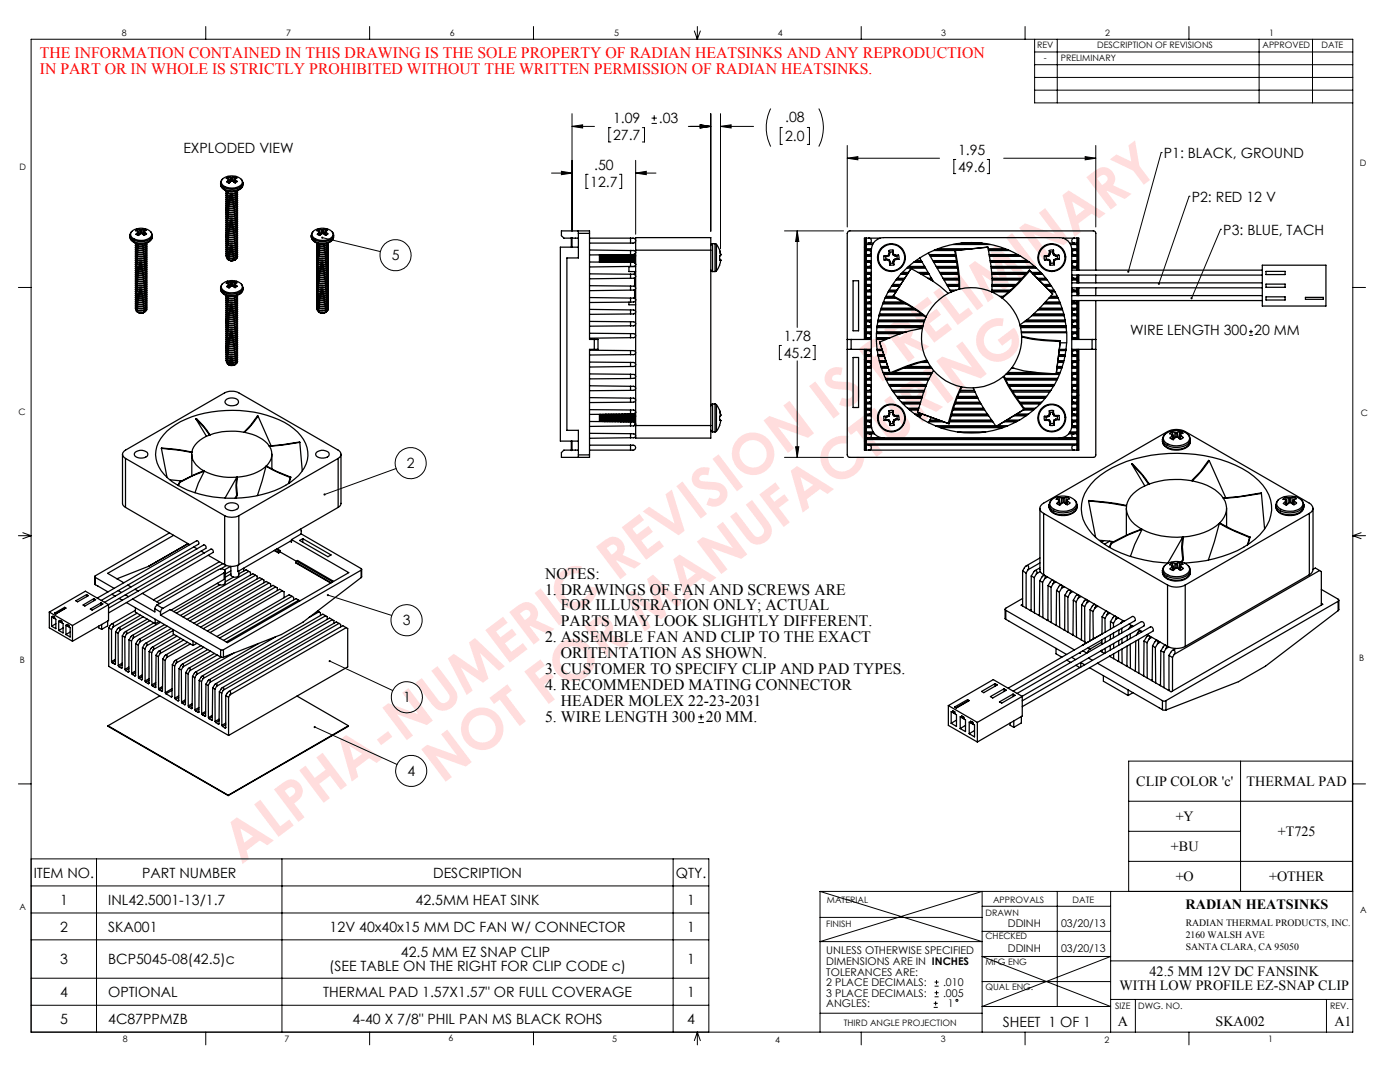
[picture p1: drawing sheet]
<svg xmlns="http://www.w3.org/2000/svg" width="279mm" height="216mm" viewBox="0 0 279 216" stroke-linecap="round" stroke-linejoin="round" font-family="sans-serif">
<defs><g id="words">
<g font-size="11.3" fill="#fdd">
<text x="88.2" y="156.5" transform="rotate(-37 88.2 156.5)">NOT FOR MANUFACTURING</text>
<text x="48.2" y="172.6" transform="rotate(-37 48.2 172.6)">ALPHA-NUMERIC REVISION IS PRELIMINARY</text>
</g>
<g font-size="3.2" fill="#f00">
<text x="8" y="11.7">THE INFORMATION CONTAINED IN THIS DRAWING IS THE SOLE PROPERTY OF RADIAN HEATSINKS AND ANY REPRODUCTION</text>
<text x="8" y="14.8">IN PART OR IN WHOLE IS STRICTLY PROHIBITED WITHOUT THE WRITTEN PERMISSION OF RADIAN HEATSINKS.</text>
</g>
<g font-size="3.2">
<text x="108.8" y="115.5">NOTES:</text>
<text x="108.8" y="118.6">1. DRAWINGS OF FAN AND SCREWS ARE</text>
<text x="111.9" y="125">PARTS MAY LOOK SLIGHTLY DIFFERENT.</text>
<text x="111.9" y="121.8">FOR ILLUSTRATION ONLY; ACTUAL</text>
<text x="108.8" y="128.2">2. ASSEMBLE FAN AND CLIP TO THE EXACT</text>
<text x="111.9" y="131.3">ORITENTATION AS SHOWN.</text>
<text x="108.8" y="134.5">3. CUSTOMER TO SPECIFY CLIP AND PAD TYPES.</text>
<text x="108.8" y="137.7">4. RECOMMENDED MATING CONNECTOR</text>
<text x="111.9" y="140.9">HEADER MOLEX 22-23-2031</text>
<text x="108.8" y="144">5. WIRE LENGTH 300</text>
<text x="140.9" y="144">20 MM.</text>
</g>
<g font-size="2.8">
<text x="122.4" y="24.6">1.09</text>
<text x="122.4" y="27.9">27.7</text>
<text x="131.5" y="24.6">.03</text>
<text x="156.7" y="24.4">.08</text>
<text x="156.7" y="28.2">2.0</text>
<text x="36.6" y="30.5">EXPLODED VIEW</text>
<text x="118.6" y="33.9">.50</text>
<text x="191.2" y="30.9">1.95</text>
<text x="191.2" y="34.3">49.6</text>
<text x="232.3" y="31.5">P1: BLACK, GROUND</text>
<text x="117.8" y="37.2">12.7</text>
<text x="237.8" y="40.3">P2: RED 12 V</text>
<text x="244.1" y="46.9">P3: BLUE, TACH</text>
<text x="78.2" y="51.9">5</text>
<text x="156.4" y="68">1.78</text>
<text x="156.4" y="71.4">45.2</text>
<text x="225.6" y="66.9">WIRE LENGTH 300</text>
<text x="250.3" y="66.9">20 MM</text>
<text x="81.2" y="93.4">2</text>
<text x="80.4" y="124.7">3</text>
<text x="80.4" y="140.1">1</text>
<text x="81.3" y="154.8">4</text>
<text x="226.8" y="156.9">CLIP COLOR 'c'</text>
<text x="248.8" y="156.9">THERMAL PAD</text>
<text x="234.6" y="163.9">+Y</text>
<text x="255" y="166.9">+T725</text>
<text x="233.7" y="169.9">+BU</text>
<text x="6.7" y="175.1">ITEM NO.</text>
<text x="28.4" y="175.1">PART NUMBER</text>
<text x="86.5" y="175.1">DESCRIPTION</text>
<text x="134.9" y="175.1">QTY.</text>
<text x="234.6" y="175.9">+O</text>
<text x="253.3" y="175.9">+OTHER</text>
<text x="12" y="180.5">1</text>
<text x="12" y="185.9">2</text>
<text x="21.6" y="180.5">INL42.5001-13/1.7</text>
<text x="21.6" y="185.9">SKA001</text>
<text x="65.8" y="185.9">12V 40x40x15 MM DC FAN W/ CONNECTOR</text>
<text x="82.9" y="180.5">42.5MM HEAT SINK</text>
<text x="137.1" y="180.5">1</text>
<text x="137.1" y="185.9">1</text>
<text x="236.6" y="181.3">RADIAN HEATSINKS</text>
<text x="80" y="191">42.5 MM EZ SNAP CLIP</text>
<text x="12" y="192.4">3</text>
<text x="21.6" y="192.4">BCP5045-08(42.5)c</text>
<text x="65.7" y="193.8">(SEE TABLE ON THE RIGHT FOR CLIP CODE c)</text>
<text x="137.1" y="192.4">1</text>
<text x="223.4" y="197.6">WITH LOW PROFILE EZ-SNAP CLIP</text>
<text x="229.4" y="194.7">42.5 MM 12V DC FANSINK</text>
<text x="12" y="198.9">4</text>
<text x="21.6" y="198.9">OPTIONAL</text>
<text x="64.5" y="198.9">THERMAL PAD 1.57X1.57&quot; OR FULL COVERAGE</text>
<text x="137.1" y="198.9">1</text>
<text x="12" y="204.3">5</text>
<text x="21.6" y="204.3">4C87PPMZB</text>
<text x="70.4" y="204.3">4-40 X 7/8&quot; PHIL PAN MS BLACK ROHS</text>
<text x="137.1" y="204.3">4</text>
<text x="200.1" y="204.8">SHEET 1 OF 1</text>
<text x="223.1" y="204.8">A</text>
<text x="242.6" y="204.8">SKA002</text>
<text x="266.3" y="204.8">A1</text>
</g>
<g font-size="2.1">
<text x="201.1" y="184.9">DDINH</text>
<text x="211.8" y="184.9">03/20/13</text>
<text x="164.9" y="190.4">UNLESS OTHERWISE SPECIFIED</text>
<text x="201.1" y="189.9">DDINH</text>
<text x="211.8" y="189.9">03/20/13</text>
<text x="164.9" y="192.5">DIMENSIONS ARE IN INCHES</text>
<text x="164.9" y="194.6">TOLERANCES ARE:</text>
<text x="164.9" y="196.8">2 PLACE DECIMALS:</text>
<text x="188.2" y="196.8">.010</text>
<text x="164.9" y="198.9">3 PLACE DECIMALS:</text>
<text x="164.9" y="201">ANGLES:</text>
<text x="188.2" y="198.9">.005</text>
<text x="189.2" y="201">1</text>
</g>
<g font-size="1.9">
<text x="236.6" y="184.8">RADIAN THERMAL PRODUCTS, INC.</text>
<text x="236.6" y="187.2">2160 WALSH AVE</text>
<text x="236.6" y="189.5">SANTA CLARA, CA 95050</text>
</g>
<g font-size="1.8">
<text x="24.3" y="7.1">8</text>
<text x="57.1" y="7.1">7</text>
<text x="89.8" y="7.1">6</text>
<text x="122.6" y="7.1">5</text>
<text x="155.2" y="7.1">4</text>
<text x="187.8" y="7.2">3</text>
<text x="207" y="9.5">REV</text>
<text x="219" y="9.5">DESCRIPTION OF REVISIONS</text>
<text x="220.6" y="7.2">2</text>
<text x="252" y="9.5">APPROVED</text>
<text x="253.3" y="7.1">1</text>
<text x="263.7" y="9.5">DATE</text>
<text x="208.3" y="12.2">-</text>
<text x="211.7" y="12.2">PRELIMINARY</text>
<text x="3.9" y="34">D</text>
<text x="271.4" y="33.1">D</text>
<text x="3.7" y="82.8">C</text>
<text x="271.6" y="83.1">C</text>
<text x="271.3" y="131.9">B</text>
<text x="3.9" y="132.4">B</text>
<text x="3.9" y="181.6">A</text>
<text x="164.9" y="184.9">FINISH</text>
<text x="165" y="180.1">MATERIAL</text>
<text x="196.7" y="182.7">DRAWN</text>
<text x="198.2" y="180.1">APPROVALS</text>
<text x="214.1" y="180.1">DATE</text>
<text x="271.4" y="182.3">A</text>
<text x="196.7" y="187.3">CHECKED</text>
<text x="196.7" y="192.6">MFG ENG</text>
<text x="196.7" y="197.6">QUAL ENG.</text>
<text x="222.6" y="201.3">SIZE</text>
<text x="227.1" y="201.3">DWG. NO.</text>
<text x="265.4" y="201.3">REV.</text>
<text x="24.5" y="208">8</text>
<text x="56.8" y="208">7</text>
<text x="89.5" y="207.8">6</text>
<text x="122.2" y="207.9">5</text>
<text x="154.7" y="208">4</text>
<text x="168.4" y="204.7">THIRD ANGLE PROJECTION</text>
<text x="187.8" y="207.9">3</text>
<text x="220.5" y="208">2</text>
<text x="253.1" y="207.9">1</text>
</g>
</g></defs>
<g fill="none" stroke="#000" stroke-width=".2">
<path d="M6.2 7.8h263.8v198.2h-263.8zM41.1 5.3v2.5M73.8 5.3v2.5M106.5 5.3v2.5M138.6 6.2l.6 1.6M139.2 5.3v2.5M139.8 6.2l-.6 1.6M171.9 5.3v2.5M204.6 5.3v2.5M206.5 10.4h63.5M206.5 12.9h63.5M206.5 15.5h63.5"/>
<path d="M206.5 18h63.5M206.5 7.8v12.7h63.5M211 7.8v12.7M237.3 5.3v2.5M251.3 7.8v12.7M261.9 7.8v12.7M110.1 34.5h4.1M112 34.2l2.2 .3-2.2 .4zM114.2 22.7v23.5M114.2 25.2h4.4M114.2 25.2l2.1-.3v.6zM117.4 34.8h-.5v2.8h.5"/>
<path d="M121.9 25.5h-.4v2.8h.4M123.6 34.8h.5v2.8h-.5M126.9 32v14.7M126.9 34.5h4M126.9 34.5l2.1-.3v.7zM128.2 25.5h.4v2.8h-.4M130 24.6h1.1M130 23.6h1.1M130.6 23v1.1M137.4 25.2h4.5M139.7 24.9l2.2 .3-2.2 .3zM141.9 22.7v23.4"/>
<path d="M143.8 25.2h6.6M143.8 22.7v26.9M143.8 25.2l2.1-.3v.6zM153.8 21.7a8.6 8.6 0 0 0 0 7.5M156.1 25.4h-.4v3.4h.4M161.1 25.4h.4v3.4h-.4M163.4 21.7a8.3 8.3 0 0 1 0 7.5M169.1 29v16.3M169.1 31.6h18.4M169.1 31.6l2.1-.3v.6zM190.7 31.8h-.3v2.8h.3M197 31.8h.4v2.8h-.4"/>
<path d="M200.3 31.6h18.4M216.6 31.3l2.1 .3-2.1 .3zM218.7 29v16.3M231.7 30.4h.1M231.7 30.4l-6.5 23.8M237.3 39.2h.1M237.3 39.2l-6 17.4M3.7 57.4h2.5M64.3 47.4l11.6 2.8M156.6 46.1h11.7M159.1 46.1v19.2M159.1 46.1l.3 2.1h-.6z"/>
<path d="M243.6 45.8h.1M243.6 45.8l-5.8 13.7M270 57.4h2.5M156 68.9h-.5v2.9h.5M159.1 72v19.3M162.2 68.9h.5v2.9h-.5M249.3 66.9h.7M249.3 66.2h.7M249.7 65.8v.8M79.1 93.5l-14.3 5.2M156.6 91.3h11.7M158.8 89.1h.6l-.3 2.2z"/>
<path d="M3.7 106.9h2.5M4.6 106.3l1.6 .6M6.2 106.9l-1.6 .6M65.4 118.7l12.8 4.1M270 106.9h2.5M270 106.9l1.6 .6M271.6 106.3l-1.6 .6M65.8 131.9l12.6 5.9M3.7 156.4h2.5M62.8 145.1l16.4 7.4M139.3 144.2h1.2M139.3 143.1h1.2"/>
<path d="M139.9 142.5v1.1M225.2 159.9h44.7M247.6 151.9v26M270 156.4h2.5M6.2 171.4h135.3v34.6M6.2 176.8h135.3M19.3 171.4v34.6M56.3 171.4v34.6M134.3 171.4v34.6M163.7 177.9h106.3M163.7 177.9l32.3 10h-32.3l32.3-10v28.1M163.7 177.9v28.1"/>
<path d="M211 177.9v22.9M221.7 177.9v28.1M225.2 177.9v-26h44.7v26M225.2 165.9h22.4M225.2 171.9h44.7M6.2 182.2h135.3M6.2 187.5h135.3M6.2 195.2h135.3M163.7 183.1h32.3M186.5 196.8h.8M186.5 196h.8M186.5 198.9h.8"/>
<path d="M186.5 198.1h.8M186.7 199.8v.8M186.9 195.6v.8M186.9 197.7v.8M196 190.9h25.7l-25.7 9.9h25.7zM196 180.8h25.7M196 185.8h25.7M196 195.9h25.7M221.7 191.7h48.3M221.7 199.4h48.3M226.6 199.4v6.6M264.7 199.4v6.6"/>
<path d="M6.2 200.6h135.3M41.1 206v2.5M73.8 206v2.5M106.5 206v2.5M139.2 206v2.5M139.2 206l.6 1.6M139.2 206l-.6 1.6M163.7 202.2h32.3M171.9 206v2.5M186.3 201h.8M186.3 200.2h.8M204.6 206v2.5"/>
<path d="M237.3 206v2.5"/>
<circle cx="78.9" cy="50.9" r="3.1"/>
<circle cx="82" cy="92.4" r="3.1"/>
<circle cx="81.2" cy="123.8" r="3.1"/>
<circle cx="81.2" cy="139.1" r="3.1"/>
<circle cx="82.1" cy="153.8" r="3.1"/>
<circle cx="191" cy="199.6" r=".2"/>
</g>
<g fill="#000">
<path d="M216.6 31.3l2.1 .3-2.1 .3zM169.1 31.6l2.1-.3v.6zM159.1 46.1l.3 2.1h-.6zM158.8 89.1h.6l-.3 2.2zM112 34.2l2.2 .3-2.2 .4zM126.9 34.5l2.1-.3v.7zM139.7 24.9l2.2 .3-2.2 .3zM114.2 25.2l2.1-.3v.6zM143.8 25.2l2.1-.3v.6zM139.7 24.9l2.2 .3-2.2 .3z"/>
<path d="M225 54v.3l.1 .1 .1-.2v.2a.22 .22 0 0 0 .2-.3 .22 .22 0 0 0-.4-.1zM231.1 56.4v.3l.1 .1 .1-.2-.1 .2a.22 .22 0 0 0 .3-.2 .22 .22 0 0 0-.4-.2zM237.7 59.3l-.1 .3 .1 .1 .1-.2-.1 .2a.22 .22 0 0 0 .3-.2 .22 .22 0 0 0-.3-.2z"/>
<path d="M65.2 118.7a.22 .22 0 0 0 .2 .3 .22 .22 0 0 0 .2-.2 .22 .22 0 0 0-.3-.2l.1 .1zM65.7 131.8l.1 .1-.2-.1a.21 .21 0 0 0 .2 .3 .21 .21 0 0 0 .2-.3 .21 .21 0 0 0-.3 0zM64.6 98.5v.2h.2h-.2a.22 .22 0 0 0 .3 .2 .22 .22 0 0 0 .1-.4 .22 .22 0 0 0-.4 0zM62.7 144.9l.1 .2-.2-.1a.23 .23 0 0 0 .3 .3 .23 .23 0 0 0 .1-.4 .23 .23 0 0 0-.3 0zM64.1 47.3l.2 .1h-.2a.23 .23 0 0 0 .2 .3 .23 .23 0 0 0 .2-.4 .23 .23 0 0 0-.4 0z"/>
</g>
<g fill="none" stroke="#000" stroke-width=".25">
<path d="M44 36.5a1.66 1.66 0 0 0 1.8 1.2 2.71 2.71 0 0 0 2.6-.8l.1-.4M44 36.5a1.32 1.32 0 0 0 1.2 1.5 2.94 2.94 0 0 0 3.2-.8l.1-.7M44.1 36.8a1.7 1.7 0 0 0 1.9 1.4h.5a1.74 1.74 0 0 0 2-1.4M44.3 35.8a2.87 2.87 0 0 1 4 .3 1.07 1.07 0 0 1-1 1.3 2.89 2.89 0 0 1-3-.7l-.1-.6zM44.4 35.8l-.3 .7M45.1 38.5l.1 .3 .3 .2M45.1 38.9l.1 .4 .3 .1M45.1 39.4l.1 .3 .3 .2M45.1 39.8l.4 .5M45.1 39.8h.1M45.2 38.3v.5l.3 .2M45.2 38.7v.5l.3 .2"/>
<path d="M45.2 39.2v.4l.3 .2M45.2 39.6v.4l.3 .2M45.4 38.1l.1 .1M45.5 38.6l-.4-.5 .1 .3 .3 .2M45.5 38.1v.1M45.5 38.6h.1M45.5 39h.1M45.5 39.4h.1M45.5 39.8v.1M45.6 35.9l-.4 .4 .5 .2M45.6 35.9v.6M45.6 35.3l.4 .1"/>
<path d="M45.6 35.3l-.4 .3 .4 .2M45.6 35.3l.2 1.1M45.6 35.8v.1M45.6 35.8l.1 .7M45.8 36.4h-.1M45.8 36.4h.1M46 35.4h.2M46 35.4v.9M46.2 35.4v.8M46.4 35.4h-.2M46.4 35.4l.1 .8M46.8 35.3l.5 .2-.4 .2"/>
<path d="M46.8 35.3l-.4 .1M46.8 35.3l-.1 1.1M46.8 38.2l-.5 .1-.8-.1M46.9 35.7l.1 .2M46.9 35.7l-.1 .7M47 35.9a.3 .3 0 0 1 .2 .5 .3 .3 0 0 1-.5-.1l-.2-.1a.42 .42 0 0 0-.6 .2l-.2 .1M47 35.9l-.1 .6M47.3 38.2l.1 .1a1.4 1.4 0 0 1-1.9 .7M47.3 38.6l.1 .1a1.36 1.36 0 0 1-1.9 .7M47.3 39l.1 .1a1.36 1.36 0 0 1-1.9 .7M47.3 39.4l.1 .1a1.36 1.36 0 0 1-1.9 .7M47.3 39.8l.1 .1a1.4 1.4 0 0 1-1.9 .7"/>
<path d="M47.4 37.9a1.32 1.32 0 0 1-1.9 .7M47.4 38a1.32 1.32 0 0 1-1.9 .6M47.4 38.3a1.14 1.14 0 0 1-1.5 .8l-.4-.1M47.4 38.7a1.28 1.28 0 0 1-1.9 .7M47.4 39.2a1.28 1.28 0 0 1-1.9 .7M47.4 39.6a1.25 1.25 0 0 1-1.9 .7M47.4 40a1.14 1.14 0 0 1-1.5 .8l-.4-.1M48.2 35.8l.3 .6M25.9 47.2a1.94 1.94 0 0 0 2.5 1.4 1.75 1.75 0 0 0 2-1.4M25.9 47a1.66 1.66 0 0 0 1.8 1.2 2.71 2.71 0 0 0 2.6-.9l.1-.3M25.9 47.3a1.66 1.66 0 0 0 1.8 1.2 2.71 2.71 0 0 0 2.6-.9l.1-.3M26.2 46.3a2.82 2.82 0 0 1 4 .2 1.07 1.07 0 0 1-1 1.3 2.89 2.89 0 0 1-3-.6l-.1-.6z"/>
<path d="M26.3 46.2a1.07 1.07 0 0 0-.4 1.1M27 48.6l.4 .4M27 48.6l.1 .3 .3 .2M27 49l.1 .3 .3 .2M27 49.4l.1 .3 .3 .2M27 49.8l.1 .3 .3 .2M27 50.2l.1 .4 .3 .1M27 50.7l.1 .2 .3 .2M27 51l.1 .4 .3 .1M27 51.5l.1 .3 .3 .2M27 51.9l.1 .3 .3 .2M27 52.4l.4 .4"/>
<path d="M27 52.7l.1 .3 .3 .2M27 53.1l.1 .3 .3 .2M27 53.6l.1 .3 .3 .1M27 54l.1 .3 .3 .1M27 54.4l.1 .3 .3 .2M27 54.8l.1 .3 .3 .2M27 55.2l.1 .3 .3 .2M27 55.6l.1 .3 .3 .2M27 56l.1 .3 .3 .2M27 56.4l.1 .4 .3 .1M27 56.9l.1 .3 .3 .2M27 57.3l.4 .5"/>
<path d="M27 57.7l.1 .3 .3 .2M27 58.1l.1 .3 .3 .2M27 58.5l.1 .3 .3 .2M27 59l.1 .3 .3 .1M27 59.4l.1 .3 .3 .1M27 59.8l.1 .3 .3 .2M27 48.6h.1M27 52.3v.1M27 55.2h.1M27 58.9v.1M27.1 48.8v.4l.3 .2M27.1 49.2v.5l.3 .1"/>
<path d="M27.1 49.6v.5l.3 .1M27.1 50l-.1 .3 .4 .4M27.1 50.4v.5l.3 .2M27.1 50.9v.4l.3 .2M27.1 51.3v.4l.3 .2M27.1 51.7v.4l.3 .2M27.1 52.1v.5l.3 .1M27.1 52.5v.5l.3 .2M27.1 53v.4l.3 .2M27.1 53.3v.5l.3 .2M27.1 53.8l-.1 .2 .4 .4M27.1 54.2v.4l.3 .2"/>
<path d="M27.1 54.6v.4l.3 .2M27.1 55l-.1 .2 .4 .4M27.1 55.4v.5l.3 .2M27.1 55.8v.5l.3 .2M27.1 56.3l-.1 .2 .4 .4M27.1 56.7v.4l.3 .2M27.1 57.1v.4l.3 .2M27.1 57.5v.5l.3 .1M27.1 57.9v.5l.3 .2M27.1 58.3v.5l.3 .1M27.1 58.7v.5l.3 .2M27.1 59.2v.4l.3 .2"/>
<path d="M27.1 59.6v.4l.3 .2M27.1 60v.4l.3 .2M27.3 48.5l.1 .1M27.4 48.6h.1M27.4 49v.1M27.4 49.4v.1M27.4 49.8v.1M27.4 50.2v.1M27.4 50.7h.1M27.4 51.1h.1M27.4 51.5h.1M27.4 51.9v.1"/>
<path d="M27.4 52.3v.1M27.4 52.7v.1M27.4 53.2h.1M27.4 53.6h.1M27.4 54h.1M27.4 54.4h.1M27.4 54.8v.1M27.4 55.2v.1M27.4 55.6v.1M27.4 56.1h.1M27.4 56.5h.1M27.4 56.9h.1"/>
<path d="M27.4 57.3v.1M27.4 57.7v.1M27.4 58.1v.1M27.4 58.6h.1M27.4 58.9v.1M27.4 59.4h.1M27.4 59.8h.1M27.5 46.4l-.2 .1a.25 .25 0 0 0-.1 .3 .25 .25 0 0 0 .4 .2M27.5 46.4v.6M27.5 45.8l.4 .1M27.5 45.8l-.4 .2 .5 .2M27.5 45.8l.1 1.1h.1"/>
<path d="M27.6 46.2l-.1 .2M27.6 46.2v.8M27.9 45.9h.2M27.9 45.9v.8M28.1 45.9v.7M28.3 45.8l-.2 .1M28.3 45.8l.1 .8M28.7 45.7l.5 .3-.4 .2M28.7 45.7l-.4 .1M28.7 45.7l-.1 1.1M28.8 48.6l-.6 .2-.8-.2M28.8 46.2l.1 .1"/>
<path d="M28.8 46.2l-.1 .6M28.9 46.3v.1a.3 .3 0 0 1 .2 .4 .3 .3 0 0 1-.5 0l-.4-.2-.6 .4M28.9 46.3l-.1 .7M29.2 48.6l.1 .2a1.3 1.3 0 0 1-1.9 .6M29.2 49l.1 .1a1.34 1.34 0 0 1-1.9 .7M29.2 49.4l.1 .2a1.3 1.3 0 0 1-1.9 .6M29.2 49.8l.1 .2a1.3 1.3 0 0 1-1.9 .7M29.2 50.3l.1 .1a1.3 1.3 0 0 1-1.9 .7M29.2 50.7l.1 .1a1.34 1.34 0 0 1-1.9 .7M29.2 51.1l.1 .1a1.3 1.3 0 0 1-1.9 .7M29.2 51.5l.1 .1a1.3 1.3 0 0 1-1.9 .7M29.2 51.9l.1 .2a1.3 1.3 0 0 1-1.9 .6"/>
<path d="M29.2 52.4l.1 .1a1.34 1.34 0 0 1-1.9 .7M29.2 52.8l.1 .1a1.3 1.3 0 0 1-1.9 .7M29.2 53.2l.1 .1a1.3 1.3 0 0 1-1.9 .7M29.2 53.6l.1 .1a1.3 1.3 0 0 1-1.9 .7M29.2 54l.1 .1a1.34 1.34 0 0 1-1.9 .7M29.2 54.4l.1 .1a1.3 1.3 0 0 1-1.9 .7M29.2 54.8l.1 .2a1.3 1.3 0 0 1-1.9 .6M29.2 55.2l.1 .2a1.3 1.3 0 0 1-1.9 .7M29.2 55.7l.1 .1a1.37 1.37 0 0 1-1.9 .7M29.2 56.1l.1 .1a1.34 1.34 0 0 1-1.9 .7M29.2 56.5l.1 .1a1.3 1.3 0 0 1-1.9 .7M29.2 56.9l.1 .1a1.3 1.3 0 0 1-1.9 .7"/>
<path d="M29.2 57.3l.1 .2a1.3 1.3 0 0 1-1.9 .6M29.2 57.7l.1 .2a1.34 1.34 0 0 1-1.9 .7M29.2 58.1l.1 .2a1.3 1.3 0 0 1-1.9 .6M29.2 58.6l.1 .1a1.3 1.3 0 0 1-1.9 .7M29.2 59l.1 .1a1.3 1.3 0 0 1-1.9 .7M29.2 59.4l.1 .1a1.34 1.34 0 0 1-1.9 .7M29.2 59.8l.1 .1a1.3 1.3 0 0 1-1.9 .7M29.3 48.4a1.32 1.32 0 0 1-1.9 .6M29.3 48.4a1.37 1.37 0 0 1-1.9 .7M29.3 48.8a1.32 1.32 0 0 1-1.9 .7M29.3 49.2a1.32 1.32 0 0 1-1.9 .7M29.3 49.6v.1a1.32 1.32 0 0 1-1.9 .6"/>
<path d="M29.3 50.1a1.37 1.37 0 0 1-1.9 .6M29.3 50.4v.1a1.32 1.32 0 0 1-1.9 .6M29.3 50.8v.1a1.32 1.32 0 0 1-1.9 .6M29.3 51.3a1.32 1.32 0 0 1-1.9 .7M29.3 51.7a1.37 1.37 0 0 1-1.9 .7M29.3 52.1a1.32 1.32 0 0 1-1.9 .7M29.3 52.5v.1a1.32 1.32 0 0 1-1.9 .6M29.3 52.9v.1a1.32 1.32 0 0 1-1.9 .6M29.3 53.3v.1a1.37 1.37 0 0 1-1.9 .6M29.3 53.8a1.32 1.32 0 0 1-1.9 .6M29.3 54.2a1.32 1.32 0 0 1-1.9 .7M29.3 54.6a1.09 1.09 0 0 1-1.5 .8l-.4-.1"/>
<path d="M29.3 55v.1a1.4 1.4 0 0 1-1.9 .6M29.3 55.4v.1a1.32 1.32 0 0 1-1.9 .6M29.3 55.8v.1a1.32 1.32 0 0 1-1.9 .6M29.3 56.2a1.09 1.09 0 0 1-1.5 .8l-.4-.1M29.3 56.7a1.4 1.4 0 0 1-1.9 .7M29.3 57.1a1.37 1.37 0 0 1-1.9 .7M29.3 57.5a1.32 1.32 0 0 1-1.9 .7M29.3 57.9a1.09 1.09 0 0 1-1.5 .8l-.4-.1M29.3 58.3v.1a1.32 1.32 0 0 1-1.9 .6M29.3 58.7v.1a1.37 1.37 0 0 1-1.9 .6M29.3 59.2a1.32 1.32 0 0 1-1.9 .6M29.3 59.5v.1a1.32 1.32 0 0 1-1.9 .7"/>
<path d="M29.3 60a1.32 1.32 0 0 1-1.9 .7M29.3 50v.1M29.3 53.8h.1M29.3 57.5h.1M29.3 59.2h.1M30.1 46.3l.2 .4 .1 .6M44 57.4a2.22 2.22 0 0 0 2.9 1.2 1.52 1.52 0 0 0 1.6-1.2v.3a1.54 1.54 0 0 1-1.6 1.2l-.6 .1a2.02 2.02 0 0 1-2.3-1.3zM44.1 57.7a1.76 1.76 0 0 0 1.9 1.4h.5a1.81 1.81 0 0 0 2-1.4M44.3 56.7a2.82 2.82 0 0 1 4 .2 1.32 1.32 0 0 1-1.5 1.5 2.31 2.31 0 0 1-2.6-1.1zM44.4 56.7l-.3 .7M45.1 59.4l.1 .4 .3 .1M45.1 59.9l.1 .2 .3 .2"/>
<path d="M45.1 40.2l.1 .3 .3 .2M45.1 40.6l.1 .3 .3 .2M45.1 41l.1 .3 .3 .2M45.1 41.5l.1 .2 .3 .2M45.1 41.8l.1 .4 .3 .1M45.1 42.3l.1 .3 .3 .2M45.1 42.7l.1 .3 .3 .2M45.1 43.1l.1 .3 .3 .2M45.1 43.5l.1 .3 .3 .2M45.1 43.9l.1 .3 .3 .2M45.1 44.4l.1 .3 .3 .1M45.1 44.8l.1 .2 .3 .2"/>
<path d="M45.1 45.2l.1 .3 .3 .1M45.1 45.6l.1 .3 .3 .2M45.1 46l.1 .3 .3 .2M45.1 46.5l.4 .4M45.1 46.8l.1 .3 .3 .2M45.1 47.2l.1 .4 .3 .1M45.1 47.7l.4 .5M45.1 48.1l.1 .3 .3 .2M45.1 48.5l.1 .3 .3 .2M45.1 48.9l.1 .3 .3 .2M45.1 49.3l.1 .3 .3 .2M45.1 49.7l.1 .4 .3 .1"/>
<path d="M45.1 50.2l.1 .2 .3 .2M45.1 50.6l.1 .3 .3 .1M45.1 51l.1 .3 .3 .2M45.1 42.7h.1M45.1 44.3v.1M45.1 46.4v.1M45.1 47.7h.1M45.1 48.1h.1M45.2 59.2l-.1 .3 .4 .4M45.2 59.7v.4l.3 .2M45.2 40v.5l.3 .1M45.2 40.4v.5l.3 .1"/>
<path d="M45.2 40.8v.5l.3 .2M45.2 41.2v.5l.3 .2M45.2 41.7v.4l.3 .2M45.2 42.1v.4l.3 .2M45.2 42.5v.4l.3 .2M45.2 42.9l-.1 .2 .4 .4M45.2 43.3v.5l.3 .2M45.2 43.7v.5l.3 .2M45.2 44.1l-.1 .3 .4 .4M45.2 44.6v.4l.3 .2M45.2 45v.4l.3 .2M45.2 45.4v.5l.3 .1"/>
<path d="M45.2 45.8v.4l.3 .2M45.2 46.2v.5l.3 .1M45.2 46.6v.5l.3 .2M45.2 47.1v.4l.3 .2M45.2 47.4l-.1 .3 .4 .4M45.2 47.9l-.1 .2 .4 .4M45.2 48.3v.5l.3 .1M45.2 48.7v.5l.3 .2M45.2 49.1v.5l.3 .1M45.2 49.5v.5l.3 .2M45.2 50v.4l.3 .2M45.2 50.4v.4l.3 .2"/>
<path d="M45.2 50.8v.4l.3 .2M45.2 51.3v.1a.76 .76 0 0 0 .8 .6M45.4 59l.1 .1M45.5 51.8l.6 .2 .8-.2M45.5 59.4l-.4-.4 .1 .3 .3 .2M45.5 40.2v.1M45.5 40.6v.1M45.5 41v.1M45.5 41.5h.1M45.5 41.9h.1M45.5 42.3h.1M45.5 42.7v.1"/>
<path d="M45.5 43.1v.1M45.5 43.5v.1M45.5 44h.1M45.5 44.4h.1M45.5 44.8h.1M45.5 45.2h.1M45.5 45.6h.1M45.5 46v.1M45.5 46.4v.1M45.5 46.8v.1M45.5 47.3h.1M45.5 47.7h.1"/>
<path d="M45.5 48.1v.1M45.5 48.5v.1M45.5 48.9v.1M45.5 49.4h.1M45.5 49.7v.1M45.5 50.2h.1M45.5 50.6h.1M45.5 51h.1M45.5 51.4v.1M45.5 59.1h.1M45.5 59.4v.1M45.5 59.9h.1"/>
<path d="M45.6 56.8l-.2 .1a.28 .28 0 0 0-.1 .4 .28 .28 0 0 0 .4 .1M45.6 56.8v.6M45.6 56.2l.4 .1M45.6 56.2l-.4 .3 .4 .2M45.6 56.2l.2 1.1M45.6 56.7v.1M45.6 56.7l.1 .7M45.7 51.9l.3 .1M45.7 57.3h.1M45.8 57.3v.1M46 56.3h.2M46 56.3v.9"/>
<path d="M46.2 56.3v.7M46.4 56.3h-.2M46.4 56.3l.1 .8M46.6 51.9l-.6 .1M46.8 56.2l.5 .2-.4 .3M46.8 56.2l-.4 .1M46.8 56.2l-.1 1.1M46.8 59.1l-.5 .1-.8-.1M46.9 56.7l.1 .1M46.9 51.9l-.9 .1M46.9 56.7l-.1 .6M46.9 57.4l-.6-.4-.6 .4"/>
<path d="M46.9 51.8l-.9 .2M47 56.8l.1 .1a.24 .24 0 0 1 .2 .3 .24 .24 0 0 1-.3 .2h-.1M47 56.8l-.1 .6M47 51.8l-.5 .2h-.5M47.3 59.1l.1 .1a1.36 1.36 0 0 1-1.9 .7M47.3 59.5l.1 .1a1.36 1.36 0 0 1-1.9 .7M47.3 59.9l.1 .1a1.4 1.4 0 0 1-1.9 .7M47.3 40.3l.1 .1a1.36 1.36 0 0 1-1.9 .6M47.3 40.6l.1 .2a1.36 1.36 0 0 1-1.9 .7M47.3 41.1l.1 .1a1.36 1.36 0 0 1-1.9 .7M47.3 41.5l.1 .1a1.4 1.4 0 0 1-1.9 .7M47.3 41.9l.1 .1a1.36 1.36 0 0 1-1.9 .7"/>
<path d="M47.3 42.3l.1 .1a1.36 1.36 0 0 1-1.9 .7M47.3 42.7l.1 .2a1.36 1.36 0 0 1-1.9 .6M47.3 43.1l.1 .2a1.4 1.4 0 0 1-1.9 .7M47.3 43.6l.1 .1a1.4 1.4 0 0 1-1.9 .7M47.3 44l.1 .1a1.36 1.36 0 0 1-1.9 .7M47.3 44.4l.1 .1a1.36 1.36 0 0 1-1.9 .7M47.3 44.8l.1 .1a1.36 1.36 0 0 1-1.9 .7M47.3 45.2l.1 .1a1.4 1.4 0 0 1-1.9 .7M47.3 45.6l.1 .2a1.36 1.36 0 0 1-1.9 .6M47.3 46l.1 .2a1.36 1.36 0 0 1-1.9 .6M47.3 46.5l.1 .1a1.36 1.36 0 0 1-1.9 .7M47.3 46.9l.1 .1a1.4 1.4 0 0 1-1.9 .7"/>
<path d="M47.3 47.3l.1 .1a1.36 1.36 0 0 1-1.9 .7M47.3 47.7l.1 .1a1.36 1.36 0 0 1-1.9 .7M47.3 48.1l.1 .2a1.36 1.36 0 0 1-1.9 .6M47.3 48.5l.1 .1a1.4 1.4 0 0 1-1.9 .8M47.3 48.9l.1 .2a1.36 1.36 0 0 1-1.9 .6M47.3 49.4l.1 .1a1.36 1.36 0 0 1-1.9 .7M47.3 49.8l.1 .1a1.36 1.36 0 0 1-1.9 .7M47.3 50.2l.1 .1a1.4 1.4 0 0 1-1.9 .7M47.3 50.6l.1 .1a1.36 1.36 0 0 1-1.9 .7M47.3 51l.1 .2a1.15 1.15 0 0 1-1.4 .8M47.4 58.8a1.32 1.32 0 0 1-1.9 .6M47.4 58.9a1.32 1.32 0 0 1-1.9 .6"/>
<path d="M47.4 59.7a1.32 1.32 0 0 1-1.9 .6M47.4 41.3a1.32 1.32 0 0 1-1.9 .6M47.4 42.5a1.37 1.37 0 0 1-1.9 .7M47.4 45a1.32 1.32 0 0 1-1.9 .6M47.4 46.7a1.32 1.32 0 0 1-1.9 .6M47.4 49.6a1.37 1.37 0 0 1-1.9 .6M47.4 59.2a1.28 1.28 0 0 1-1.9 .7M47.4 40.4a1.28 1.28 0 0 1-1.9 .7M47.4 40.8a1.28 1.28 0 0 1-1.9 .7M47.4 41.7a1.16 1.16 0 0 1-1.5 .7l-.4-.1M47.4 42.1a1.14 1.14 0 0 1-1.5 .8l-.4-.1M47.4 42.9a1.25 1.25 0 0 1-1.9 .7"/>
<path d="M47.4 43.3a1.16 1.16 0 0 1-1.5 .8l-.4-.1M47.4 43.7a1.14 1.14 0 0 1-1.5 .8l-.4-.1M47.4 44.1a1.28 1.28 0 0 1-1.9 .7M47.4 44.6a1.25 1.25 0 0 1-1.9 .6M47.4 45.4a1.14 1.14 0 0 1-1.5 .8l-.4-.1M47.4 45.8a1.28 1.28 0 0 1-1.9 .7M47.4 46.2a1.28 1.28 0 0 1-1.9 .7M47.4 47a1.14 1.14 0 0 1-1.5 .8l-.4-.1M47.4 47.4a1.28 1.28 0 0 1-1.9 .8M47.4 47.9a1.28 1.28 0 0 1-1.9 .7M47.4 48.3a1.25 1.25 0 0 1-1.9 .7M47.4 48.7a1.14 1.14 0 0 1-1.5 .8l-.4-.1"/>
<path d="M47.4 49.1a1.28 1.28 0 0 1-1.9 .7M47.4 50a1.25 1.25 0 0 1-1.9 .6M47.4 50.3a1.14 1.14 0 0 1-1.5 .9l-.4-.2M47.4 50.8a1.28 1.28 0 0 1-1.9 .7M47.4 51.2l-.1 .3-.4 .3M47.4 41.2v.1M47.4 42.5h.1M47.4 45h.1M47.4 46.6v.1M47.4 49.5v.1M47.4 59.7h.1M48.2 56.7l.3 .7"/>
<path d="M62.1 47a1.66 1.66 0 0 0 1.8 1.2 2.71 2.71 0 0 0 2.6-.9l.1-.3M62.1 46.9v.4a1.66 1.66 0 0 0 1.8 1.2 2.71 2.71 0 0 0 2.6-.9l.1-.3M62.2 47.2a1.92 1.92 0 0 0 2.4 1.4 1.75 1.75 0 0 0 2-1.4M62.5 46.2l-.3 .7M62.7 46a2.88 2.88 0 0 1 3.7 .5 1.36 1.36 0 0 1-1.5 1.4 2.44 2.44 0 0 1-2.6-1v-.3zM63.2 48.6l.4 .4M63.2 48.6l.1 .3 .3 .2M63.2 49l.1 .3 .3 .2M63.2 49.4l.1 .3 .3 .2M63.2 49.8l.1 .3 .3 .2M63.2 50.2l.1 .4 .3 .1M63.2 50.7l.1 .2 .3 .2"/>
<path d="M63.2 51l.1 .4 .3 .1M63.2 51.5l.1 .3 .3 .2M63.2 51.9l.1 .3 .3 .2M63.2 52.4l.4 .4M63.2 52.7l.1 .3 .3 .2M63.2 53.1l.1 .3 .3 .2M63.2 53.6l.1 .3 .3 .1M63.2 54l.1 .3 .3 .1M63.2 54.4l.1 .3 .3 .2M63.2 54.8l.1 .3 .3 .2M63.2 55.2l.1 .3 .3 .2M63.2 55.6l.1 .3 .3 .2"/>
<path d="M63.2 56l.1 .3 .3 .2M63.2 56.4l.1 .4 .3 .1M63.2 56.9l.1 .3 .3 .2M63.2 57.3l.4 .5M63.2 57.7l.1 .3 .3 .2M63.2 58.1l.1 .3 .3 .2M63.2 58.5l.1 .3 .3 .2M63.2 59l.1 .3 .3 .1M63.2 59.4l.1 .3 .3 .1M63.2 59.8l.1 .3 .3 .2M63.2 48.6h.1M63.2 52.3v.1"/>
<path d="M63.2 55.2h.1M63.2 58.9v.1M63.3 48.8v.4l.3 .2M63.3 49.2v.5l.3 .1M63.3 49.6l-.1 .2 .4 .4M63.3 50l-.1 .3 .4 .4M63.3 50.4v.5l.3 .2M63.3 50.9v.4l.3 .2M63.3 51.3l-.1 .2 .4 .4M63.3 51.7l-.1 .2 .4 .4M63.3 52.1l-.1 .3 .4 .3M63.3 52.5v.5l.3 .2"/>
<path d="M63.3 53v.4l.3 .2M63.3 53.3l-.1 .3 .4 .4M63.3 53.8l-.1 .2 .4 .4M63.3 54.2v.4l.3 .2M63.3 54.6v.4l.3 .2M63.3 55l-.1 .2 .4 .4M63.3 55.4l-.1 .3 .4 .4M63.3 55.8v.5l.3 .2M63.3 56.3l-.1 .2 .4 .4M63.3 56.7l-.1 .2 .4 .4M63.3 57.1l-.1 .2 .4 .4M63.3 57.5v.5l.3 .1"/>
<path d="M63.3 57.9v.5l.3 .2M63.3 58.3l-.1 .3 .4 .3M63.3 58.7l-.1 .3 .4 .4M63.3 59.2v.4l.3 .2M63.3 59.6v.4l.3 .2M63.3 60l-.1 .2 .4 .4M63.5 48.5l.1 .1M63.6 48.6h.1M63.6 49v.1M63.6 49.4v.1M63.6 49.8v.1M63.6 50.2v.1"/>
<path d="M63.6 50.7h.1M63.6 51.1h.1M63.6 51.5h.1M63.6 51.9v.1M63.6 52.3v.1M63.6 52.7v.1M63.6 53.2h.1M63.6 53.6h.1M63.6 54h.1M63.6 54.4h.1M63.6 54.8v.1M63.6 55.2v.1"/>
<path d="M63.6 55.6v.1M63.6 56.1h.1M63.6 56.5h.1M63.6 56.9h.1M63.6 57.3v.1M63.6 57.7v.1M63.6 58.1v.1M63.6 58.6h.1M63.6 58.9v.1M63.6 59.4h.1M63.6 59.8h.1M63.7 46.4l-.4 .3 .6 .3"/>
<path d="M63.7 46.4v.6M63.7 45.8l.4 .1M63.7 45.8l-.4 .2 .4 .2M63.7 45.8l.2 1.1M63.7 46.2v.2M63.7 46.2l.2 .8M63.8 46.9h.1M64.1 45.9h.2M64.1 45.9v.8M64.3 45.9v.7M64.5 45.8l-.2 .1M64.5 45.8l.1 .8"/>
<path d="M64.9 45.7l.5 .3-.4 .2M64.9 45.7l-.4 .1M64.9 45.7l-.1 1.1M64.9 48.6l-.5 .2-.8-.2M65 46.2l.1 .1M65 46.2l-.1 .6M65 47l-.2-.3a.56 .56 0 0 0-.9 .3M65.1 46.3l.3 .4-.4 .3M65.1 46.3l-.1 .7M65.4 48.6l.1 .2a1.36 1.36 0 0 1-1.9 .6M65.4 49l.1 .1a1.4 1.4 0 0 1-1.9 .7M65.4 49.4l.1 .2a1.36 1.36 0 0 1-1.9 .6"/>
<path d="M65.4 49.8l.1 .2a1.36 1.36 0 0 1-1.9 .7M65.4 50.3l.1 .1a1.36 1.36 0 0 1-1.9 .7M65.4 50.7l.1 .1a1.4 1.4 0 0 1-1.9 .7M65.4 51.1l.1 .1a1.36 1.36 0 0 1-1.9 .7M65.4 51.5l.1 .1a1.36 1.36 0 0 1-1.9 .7M65.4 51.9l.1 .2a1.36 1.36 0 0 1-1.9 .6M65.4 52.4l.1 .1a1.4 1.4 0 0 1-1.9 .7M65.4 52.8l.1 .1a1.36 1.36 0 0 1-1.9 .7M65.4 53.2l.1 .1a1.36 1.36 0 0 1-1.9 .7M65.4 53.6l.1 .1a1.36 1.36 0 0 1-1.9 .7M65.4 54l.1 .1a1.4 1.4 0 0 1-1.9 .7M65.4 54.4l.1 .1a1.36 1.36 0 0 1-1.9 .7"/>
<path d="M65.4 54.8l.1 .2a1.36 1.36 0 0 1-1.9 .6M65.4 55.2l.1 .2a1.36 1.36 0 0 1-1.9 .7M65.4 55.7l.1 .1a1.43 1.43 0 0 1-1.9 .7M65.4 56.1l.1 .1a1.4 1.4 0 0 1-1.9 .7M65.4 56.5l.1 .1a1.36 1.36 0 0 1-1.9 .7M65.4 56.9l.1 .1a1.36 1.36 0 0 1-1.9 .7M65.4 57.3l.1 .2a1.36 1.36 0 0 1-1.9 .6M65.4 57.7l.1 .2a1.4 1.4 0 0 1-1.9 .7M65.4 58.1l.1 .2a1.36 1.36 0 0 1-1.9 .6M65.4 58.6l.1 .1a1.36 1.36 0 0 1-1.9 .7M65.4 59l.1 .1a1.36 1.36 0 0 1-1.9 .7M65.4 59.4l.1 .1a1.4 1.4 0 0 1-1.9 .7"/>
<path d="M65.4 59.8l.1 .1a1.36 1.36 0 0 1-1.9 .7M65.5 48.4a1.32 1.32 0 0 1-1.9 .6M65.5 48.4a1.37 1.37 0 0 1-1.9 .7M65.5 48.8a1.32 1.32 0 0 1-1.9 .7M65.5 49.2a1.32 1.32 0 0 1-1.9 .7M65.5 49.7a1.32 1.32 0 0 1-1.9 .6M65.5 50.1a1.37 1.37 0 0 1-1.9 .6M65.5 50.5a1.32 1.32 0 0 1-1.9 .6M65.5 50.9a1.32 1.32 0 0 1-1.9 .6M65.5 51.3a1.32 1.32 0 0 1-1.9 .7M65.5 51.7a1.37 1.37 0 0 1-1.9 .7M65.5 52.1a1.32 1.32 0 0 1-1.9 .7"/>
<path d="M65.5 52.6a1.32 1.32 0 0 1-1.9 .6M65.5 53a1.32 1.32 0 0 1-1.9 .6M65.5 53.4a1.37 1.37 0 0 1-1.9 .6M65.5 53.8a1.32 1.32 0 0 1-1.9 .6M65.5 54.2a1.32 1.32 0 0 1-1.9 .7M65.5 54.6a1.32 1.32 0 0 1-1.9 .7M65.5 55.1a1.4 1.4 0 0 1-1.9 .6M65.5 55.5a1.32 1.32 0 0 1-1.9 .6M65.5 55.9a1.32 1.32 0 0 1-1.9 .6M65.5 56.3a1.32 1.32 0 0 1-1.9 .6M65.5 56.7a1.4 1.4 0 0 1-1.9 .7M65.5 57.1a1.37 1.37 0 0 1-1.9 .7"/>
<path d="M65.5 57.5a1.32 1.32 0 0 1-1.9 .7M65.5 58a1.32 1.32 0 0 1-1.9 .6M65.5 58.4a1.32 1.32 0 0 1-1.9 .6M65.5 58.8a1.37 1.37 0 0 1-1.9 .6M65.5 59.2a1.32 1.32 0 0 1-1.9 .6M65.5 59.6a1.32 1.32 0 0 1-1.9 .7M65.5 48.8h.1M65.5 49.2h.1M65.5 49.6v.1M65.5 50v.1M65.5 50.4v.1M65.5 50.8v.1"/>
<path d="M65.5 51.3h.1M65.5 51.7h.1M65.5 52.1h.1M65.5 52.5v.1M65.5 52.9v.1M65.5 53.3v.1M65.5 53.8h.1M65.5 54.2h.1M65.5 54.6h.1M65.5 55v.1M65.5 55.4v.1M65.5 55.8v.1"/>
<path d="M65.5 56.2v.1M65.5 56.7h.1M65.5 57.1h.1M65.5 57.5h.1M65.5 57.9v.1M65.5 58.3v.1M65.5 58.7v.1M65.5 59.2h.1M65.5 59.5v.1M65.5 60h.1M66.3 46.3l.3 .4v.6M114 49.3v-1.9h.2v1.9"/>
<path d="M114.2 47.5h1.2M115.4 46.1v.5M115.4 49.3h-3.6v38.7h3.6M115.4 46.6v4.9h-2.3v34.4h2.3v4.9M115.4 46.6h2.3M117.7 46.6v-.5h-5.7v.9l.5 .5h1.5M117.7 47.5h8.6a.5 .5 0 0 1 .6 .5 .5 .5 0 0 1-.6 .5h-8.6M117.7 46.6v21.1h.9M117.7 49.9l8.1 .1M117.7 52.3l8.1 .1M117.7 54.6l8.1 .1M117.7 57l8.1 .1"/>
<path d="M117.7 59.4l8.1 .1M119.6 50.9v1.4M119.8 50.9v.6M119.8 51.5v.8M119.8 51.5h.1M119.8 50.9l.1 .6M119.9 51.5l.1 .8M119.9 50.9l.2 1.4M120.2 50.9v.6M120.2 51.5l.1 .8M120.2 51.5h.1M120.3 50.9v.6"/>
<path d="M120.3 51.5l.1 .8M120.5 50.8l.2 1.5M120.8 50.8l.1 .7M120.9 51.5v.8M120.9 51.5h.1M120.9 50.8v.7M120.9 51.5l.1 .8M121.1 50.8l.2 1.5M121.2 50.8l.2 1.5M121.4 50.8l.1 .7M121.5 51.5l.1 .8M121.5 51.5h.1"/>
<path d="M121.5 50.8l.1 .7M121.6 51.5v.8M121.7 50.8l.2 1.5M121.8 50.8l.2 1.5M122.1 50.8v.7M122.1 51.5l.1 .8M122.1 51.5h.1M122.2 50.8v.7M122.2 51.5l.1 .8M122.4 50.8l.2 1.5M122.7 50.8l.1 .7M122.8 51.5v.8"/>
<path d="M122.8 51.5h.1M122.8 50.8v.7M122.8 51.5l.1 .8M123 50.8l.2 1.5M123.1 50.8l.2 1.5M123.3 50.8l.1 .7M123.4 51.5l.1 .8M123.4 51.5h.1M123.4 50.8l.1 .7M123.5 51.5v.8M123.6 50.8l.2 1.5M123.7 50.8l.2 1.6"/>
<path d="M124 50.8v.7M124 51.5l.1 .8M124 51.5h.1M124.1 50.8v.7M124.1 51.5l.1 .9M124.3 50.8l.2 1.6M124.4 50.8l.2 1.6M124.6 50.8l.1 .7M124.7 51.5v.9M124.7 51.5h.1M124.7 50.8v.7M124.7 51.5l.1 .9"/>
<path d="M124.9 50.8l.2 1.6M125 50.8l.2 1.6M125.2 50.8l.1 .7M125.3 50.8l.1 .7M125.3 51.5l.1 .9M125.3 51.5h.1M125.4 51.5v.9M125.6 50.8l.1 1.6M125.6 50.8l.2 1.6M125.8 50h.7M125.8 50h.1M125.8 52.4h.6a.41 .41 0 0 1 .5 .4 .41 .41 0 0 1-.5 .4"/>
<path d="M125.8 54.7h.6a.41 .41 0 0 1 .5 .4 .41 .41 0 0 1-.5 .4h-.6M125.8 57.1h.6a.39 .39 0 0 1 .5 .4 .39 .39 0 0 1-.5 .4h-.6M125.8 59.5h.6a.39 .39 0 0 1 .5 .4 .39 .39 0 0 1-.5 .4h-.6M125.8 47.5v1M125.8 50v.8M125.8 52.4v.8l-8.1 .1M125.8 54.7v.8M125.8 57.1v.8M125.8 59.5v.8M125.8 50.8l-8.1 .1M125.8 55.5l-8.1 .1M125.8 57.9l-8.1 .1"/>
<path d="M125.9 50.8v.7M125.9 50.8l.1 .7M125.9 51.5l.1 .9M125.9 51.5h.1M126 51.5l.1 .9M126.2 50.8l.2 1.6M126.3 50.8l.2 1.6M126.4 50a.41 .41 0 0 1 .5 .4 .41 .41 0 0 1-.5 .4h-.6M126.5 50.8l.1 .7M126.6 50.7v.8M126.6 51.5v.9M126.6 51.5h.1"/>
<path d="M126.6 51.5l.1 1M126.6 54.2v.6M126.6 55.5v1.6M126.6 57.8v1.7M126.8 50.6l.1 .5M126.8 50.3h.1M126.8 59.8h.1M126.9 49.9v-2.5h15v2.5M126.9 53.2h-1.4v1h1.4M126.9 52.7l-.1 .1M126.9 49.9h15M126.9 49.9v35"/>
<path d="M141.9 53.8l.3 .4M141.9 49.9v35M142.2 48.6l-.2 .1-.1 .3M142.2 48.6v5.6M142.2 54.2h.5M142.2 48.6h.5M142.7 48.6l.3 .2M142.7 48.6v5.6M143 54l-.3 .2M143 48.8l.6 1.1 .2 .7v.4h-.2v.9h.2M143 48.8v5.2M143.6 51.8h.2"/>
<path d="M143.6 49.9l.2 .7M143.6 51.9h.2M143.8 50.6h.1M143.8 51.9l-.2 1-.6 1.1M143.8 51.8v.1M143.8 50.6v.2M143.8 50.8h.1M143.8 51.9h.1M170.3 56h1v10h-1zM172.5 49.3h.1M172.6 49.3v16.3M172.6 49.3h.1"/>
<path d="M172.7 47.5v20.2M172.9 48.5v.3M172.9 49.6v.3M172.9 59.1v.3M172.9 52v.2M172.9 54.4v.2M172.9 56.8v.2M172.9 53.3v.2M172.9 50.9v.3M172.9 55.6v.3M172.9 58v.2M172.9 50h1"/>
<path d="M172.9 47.5v1M172.9 48.8v.8M172.9 49.9v1M172.9 51.2v.8M172.9 52.2v1.1M172.9 53.5v.9M172.9 54.6v1M172.9 55.9v.9M172.9 57v1M172.9 58.2v.9M172.9 59.4v1M172.9 50.8h1"/>
<path d="M172.9 59.5h1M172.9 57.9h1M172.9 53.2h1M172.9 52.4h1M172.9 55.5h1M172.9 54.7h1M172.9 57.1h.6M172.9 48.5h1.4M172.9 50.9h1M172.9 58h1M172.9 53.3h1M172.9 55.6h1"/>
<path d="M172.9 59.4h1M172.9 54.6h1M172.9 57h1M172.9 49.9h1M172.9 52.2h1M172.9 48.8h1.3M172.9 49.6h1M172.9 59.1h1M172.9 52h1M172.9 54.4h1M172.9 56.8h1M172.9 53.5h1"/>
<path d="M172.9 51.2h1M172.9 55.9h1M172.9 58.2h1M173.4 47.5a.49 .49 0 0 1 .5 .5 .49 .49 0 0 1-.5 .5M173.5 52.4a.41 .41 0 0 1 .4 .4 .41 .41 0 0 1-.4 .4M173.5 57.1a.39 .39 0 0 1 .4 .4 .39 .39 0 0 1-.4 .4M173.5 59.5a.39 .39 0 0 1 .4 .4 .39 .39 0 0 1-.4 .4M173.5 50a.41 .41 0 0 1 .4 .4 .41 .41 0 0 1-.4 .4M173.5 54.7a.41 .41 0 0 1 .4 .4 .41 .41 0 0 1-.4 .4M173.5 57.1h.4M174.6 48.1a2.47 2.47 0 0 1 1.8-.7h35a2.41 2.41 0 0 1 2.5 2.5v35a2.47 2.47 0 0 1-2.5 2.5h-35a2.53 2.53 0 0 1-2.5-2.5v-35a2.71 2.71 0 0 1 .7-1.8zM175.6 47.5h-3.1v20.2"/>
<path d="M176.4 51.1l.1 .8M176.4 51.1l.4 .1M176.5 51.9h.6M176.6 59.5h2.1M176.7 59.4h1.8M176.8 51.2v.6M176.8 59.1h1.4M176.8 51.8h.4M176.8 51.8l-.3 .1M177.1 51l-.7 .1M177.1 51v.2M177.1 51.9l.3 .1"/>
<path d="M177.1 51.2h-.3M177.2 51.8l-.1 .1M177.2 51.8l.3 .1M177.2 58.2h1.6M177.3 50.9l-.2 .1M177.3 50.9l.1 .1M177.4 52l.1 .2M177.4 58h1.5M177.4 50.6l-.1 .3M177.4 50v.6M177.4 50.6l.2 .1M177.4 50l.2 .3"/>
<path d="M177.4 51l-.3 .2M177.4 57.9h1.6M177.5 51.9l-.1 .1M177.5 51.9l.2 .3M177.5 52.2l.1 .7M177.6 50.3v.4M177.6 50.7l-.2 .3M177.7 52.2v.3M177.7 52.2h-.2M177.7 52.5l-.1 .4M177.9 57.1h1.6M178 57h1.6"/>
<path d="M178.1 50.3h-.5M178.1 50.3l.1 .3M178.2 50.6l.1 .3M178.2 59.2a33.1 33.1 0 0 1 6.6 4.1 9.9 9.9 0 0 0 .2 8.6l-4.2 1.2-3.2 1.3 .1 .2M178.2 56.8h1.5M178.2 49.9l.1 .7M178.2 49.9l-.8 .1M178.2 52.1l.2 .1M178.2 52.1l.1 .4M178.2 49.9l-.1 .4M178.3 52.5h-.6M178.3 52.5l.1 .3"/>
<path d="M178.3 50.6l.1 .2M178.3 50.6h-.1M178.3 50.9l.3 .2M178.4 51.8l.1 .1M178.4 51.8l-.2 .3M178.4 50.8l.3 .1M178.4 52.8l-.8 .1M178.4 52.2v.6M178.4 50.8l-.1 .1M178.5 51.9l-.1 .3M178.7 50.9h.6M178.7 51.6h.3"/>
<path d="M178.7 50.9l-.1 .2M178.7 51.6l-.3 .2M178.7 51.6v.2M178.7 51.8l-.2 .1M178.8 55.9h1.5M179 51v.6M179 51l-.4 .1M179 55.6h1.4M179 51.6l.4 .2M179.1 55.5h1.4M179.3 50.9l.1 .9M179.3 50.9l-.3 .1"/>
<path d="M179.4 51.8h-.7M179.7 54.7h1.3M179.8 54.6h1.3M180.1 54.4h1.2M180.9 53.5h3.8M181.2 53.3h3.4M181.3 53.2h3.2M181.8 53.6l4.5 2.6M181.8 53.6l-3.6 5.6M181.8 53.6l-.1 .1M182.3 52.4h1.7M182.4 52.2h1.6"/>
<path d="M182.8 52h1.1M183.2 54.4h2M183.6 51.5l2.7 4.7M183.7 54.6h1.7M183.9 54.7h1.5M185.2 55.5h.7M185.3 50.5l4.5 7.8M185.4 55.6h.5M185.5 50.8h5.2M185.5 50.9h5.2M185.7 51.2h5M185.8 55.9h.3"/>
<path d="M186.2 52h4.7M186.3 56.2l3 2.4M186.3 50h4.4l.8 5.5v2.2a10.1 10.1 0 0 1 8.4 1.7 37.4 37.4 0 0 0 5.5-5.5M186.3 52.2h4.6M186.4 52.4h4.5M186.5 49.9h5M186.8 53.2h4.3M186.9 53.3h4.2M187 53.5h4.1M187.2 49.6h6.8M187.5 54.4h3.7M187.7 54.6h3.5"/>
<path d="M187.7 54.7h3.5M188.2 55.5h3.1M188.3 55.6h3M188.4 55.9h2.9M188.9 56.8h2.5M189.1 57h2.3M189.1 57.1h2.3M189.6 57.9h1.2M189.6 58h.9M189.8 58.2h.1M190.2 48.8h7.4M191.8 48.5h4.2"/>
<path d="M197 49.3h.2M197.2 49.3l-6.7 .7a37.8 37.8 0 0 1 .9 7.7 10.2 10.2 0 0 0-6.6 5.5l-3.5-2.5-3-1.6-.1 .1M197.2 49.3l.6 3.9 .2 2.5-.1 2.5h3.4M197.2 49.6h3.4M197.2 49.9h4.1M197.3 50h4.2M197.4 50.8h5.7M197.4 50.9h5.9M197.4 51.2h6.3M197.6 52h7.4M197.6 52.2h7.8M197.7 52.4h7.8"/>
<path d="M197.8 53.2h8.7M197.8 53.3h8.8M197.8 53.5h9.1M197.9 54.4h7.1M197.9 54.7h6.8M197.9 54.6h6.9M197.9 57.9h3.8M197.9 58h3.6M198 55.5h6M198 57.1h4.5M198 55.6h5.9M198 57h4.6"/>
<path d="M198 56.8h4.8M198 55.9h5.7M199.5 59.1h.8M199.8 59.4h.2M205.4 53.9l.1 .1M205.4 53.9l4.7 4.8M205.5 54l-2.3 2.6-3.2 2.9a10.1 10.1 0 0 1 3.9 7.6 34.6 34.6 0 0 0 7.7 .9M205.5 54l4.6 4.7M205.9 54.4h1.8M206.1 54.6h1.9M206.2 54.7h1.9M207 55.5h1.7"/>
<path d="M207.1 55.6h1.7M207.4 55.9h1.6M208.2 56.8h1.4M208.4 51.1l.1 .8M208.4 51.1l.4 .1M208.4 57h1.4M208.5 51.9h.6M208.5 57.1h1.4M208.8 51.2v.6M208.8 51.8l-.3 .1M208.8 51.8h.4M209.1 51l-.7 .1"/>
<path d="M209.1 51v.2M209.1 51.9l.3 .1M209.1 51.2h-.3M209.2 51.8l-.1 .1M209.2 51.8l.3 .1M209.3 57.9h1.1M209.3 50.9l-.2 .1M209.3 50.9l.1 .1M209.3 59.5h1.9M209.4 52l.1 .2M209.4 50.6l-.1 .3M209.4 50v.6"/>
<path d="M209.4 50.6l.1 .1M209.4 50l.1 .3M209.4 51l-.3 .2M209.4 58h1M209.4 59.4h1.7M209.5 51.9l-.1 .1M209.5 51.9l.2 .3M209.5 52.2v.7M209.5 50.3v.4M209.5 50.7l-.1 .3M209.7 52.2v.3M209.7 52.2h-.2"/>
<path d="M209.7 52.5l-.2 .4M209.7 59.1h1.3M209.7 58.2h.9M210.1 58.7l-2.7 2.9-1.8 1.7-2 1.5M210.1 50.3h-.6M210.1 50.3v.3M210.1 50.6l.2 .3M210.3 49.9v.7M210.3 49.9l-.9 .1M210.3 52.5h-.6M210.3 52.1v.4M210.3 52.1l.1 .1"/>
<path d="M210.3 52.5l.1 .3M210.3 49.9l-.2 .4M210.3 50.6l.1 .2M210.3 50.9l.3 .2M210.3 50.6h-.2M210.4 51.8l-.1 .3M210.4 51.8l.1 .1M210.4 50.8l.3 .1M210.4 52.8l-.9 .1M210.4 52.2v.6M210.4 50.8l-.1 .1M210.5 51.9l-.1 .3"/>
<path d="M210.7 50.9h.6M210.7 50.9l-.1 .2M210.7 51.6l-.3 .2M210.7 51.6v.2M210.7 51.6h.3M210.7 51.8l-.2 .1M211 51v.6M211 51l-.4 .1M211 51.6l.4 .2M211.3 50.9l.1 .9M211.3 50.9l-.3 .1M211.4 51.8h-.7"/>
<path d="M212.2 47.5h3.1v6.4M213.5 48.5h1.4M213.6 48.8h1.3M213.9 54.9h38M213.9 53.9h38M213.9 60h38M213.9 59h38M213.9 56.4h38M213.9 50h1M213.9 50.8h1M213.9 57.9h1M213.9 53.2h1"/>
<path d="M213.9 52.4h1M213.9 55.5h1M213.9 50.9h1M213.9 58h1M213.9 53.3h1M213.9 55.6h1M213.9 49.9h1M213.9 52.2h1M213.9 49.6h1M213.9 52h1M213.9 53.5h1M213.9 51.2h1"/>
<path d="M213.9 55.9h1M213.9 58.2h1M213.9 60l.4 .3M214 54.9v.4l.3 .2M214.3 52.4a.41 .41 0 0 0-.4 .4 .41 .41 0 0 0 .4 .4M214.3 50a.41 .41 0 0 0-.4 .4 .41 .41 0 0 0 .4 .4M214.4 47.5a.5 .5 0 0 0-.5 .5 .5 .5 0 0 0 .5 .5M214.9 48.5v.3M214.9 49.6v.3M214.9 52v.2M214.9 53.3v.2M214.9 50.9v.3"/>
<path d="M214.9 55.6v.3M214.9 58v.2M214.9 47.5v1M214.9 48.8v.8M214.9 49.9v1M214.9 51.2v.8M214.9 52.2v1.1M214.9 53.5v.4M214.9 54.9v.7M214.9 55.9v.5M214.9 57.4v.6M214.9 58.2v.8"/>
<path d="M214.9 60v.4M215.1 47.5v6.4M215.1 54.9v1.5M215.1 57.4v1.6M215.1 58.5h.1M215.2 58.5h.1M215.2 60l-.1 7.7M215.3 54.9v1.5M215.3 57.4v1.6M215.3 60v7.7M218.7 53.9v-7.4l-.4-.4h-49l-.2 .5v44.2l.1 .3 .3 .2 49-.1 .2-.3v-30.9M218.7 54.9v1.5"/>
<path d="M218.7 57.4v1.6M251.9 57.4h-38l.1 .3 .3 .2M251.9 52.9h12.7v8.2h-12.7zM252.7 56.7h3.8v.6h-3.8zM252.7 59.2h3.8v.7h-3.8zM252.7 54.2h3.8v.6h-3.8zM260.5 59.3h3.6v.4h-3.6zM27 60.2l.1 .3 .3 .2M27 60.6l.1 .3 .3 .2M27 61l.1 .3 .3 .2M27 61.4l.1 .3 .3 .2M27 60.6h.1"/>
<path d="M27.1 60.4l-.1 .2 .4 .4M27.1 60.8v.5l.3 .2M27.1 61.2v.5l.3 .2M27.1 61.7v.1a.76 .76 0 0 0 .8 .6M27.4 62.2l.5 .2 .9-.1M27.4 60.2v.1M27.4 60.6v.1M27.4 61v.1M27.4 61.5h.1M27.4 61.9h.1M27.6 62.3l.3 .2M28.5 62.4l-.6 .1"/>
<path d="M28.7 62.3l-.8 .2M28.7 62.3h.1M28.8 62.3l-.9 .1M28.9 62.3l-1 .2M29.2 60.2l.1 .2a1.3 1.3 0 0 1-1.9 .6M29.2 60.6l.1 .2a1.3 1.3 0 0 1-1.9 .7M29.2 61.1l.1 .1a1.34 1.34 0 0 1-1.9 .7M29.2 61.5l.1 .1a1.07 1.07 0 0 1-1.4 .8M29.3 60.4a1.37 1.37 0 0 1-1.9 .7M29.3 60.8v.1a1.32 1.32 0 0 1-1.9 .6M29.3 61.2v.1a1.32 1.32 0 0 1-1.9 .6M29.3 61.6l-.1 .3-.4 .4"/>
<path d="M29.3 60.4h.1M45 79.8a1.73 1.73 0 0 1 2.6 .3 1.13 1.13 0 0 1-1.6 .9 .82 .82 0 0 1-.8-.3 .82 .82 0 0 1-.2-.9zM45.1 60.3l.1 .3 .3 .1M45.1 60.7l.1 .3 .3 .2M45.1 61.1l.1 .3 .3 .2M45.1 61.5l.1 .3 .3 .2M45.1 61.9l.1 .3 .3 .2M45.1 62.3l.1 .4 .3 .1M45.1 62.8l.1 .3 .3 .2M45.1 63.2l.1 .3 .3 .1M45.1 63.6l.1 .3 .3 .2M45.1 64l.1 .3 .3 .2"/>
<path d="M45.1 64.4l.1 .3 .3 .2M45.1 64.9l.4 .4M45.1 65.2l.1 .3 .3 .2M45.1 65.7l.1 .3 .3 .1M45.1 66.1l.1 .3 .3 .2M45.1 66.5l.1 .3 .3 .2M45.1 66.9l.1 .3 .3 .2M45.1 67.3l.1 .3 .3 .2M45.1 67.8l.1 .3 .3 .1M45.1 68.2l.1 .2 .3 .2M45.1 68.5l.1 .4 .3 .1M45.1 69l.1 .3 .3 .2"/>
<path d="M45.1 69.4l.1 .3 .3 .2M45.1 69.8l.4 .5M45.1 70.2l.1 .3 .3 .2M45.1 70.6l.1 .3 .3 .2M45.1 71l.1 .4 .3 .1M45.1 71.5l.1 .3 .3 .2M45.1 71.9l.1 .3 .3 .2M45.1 61.1h.1M45.1 64.8v.1M45.1 67.7v.1M45.1 71.5h.1M45.2 60.1v.4l.3 .2"/>
<path d="M45.2 60.5l-.1 .2 .4 .4M45.2 60.9l-.1 .2 .4 .4M45.2 61.3v.5l.3 .1M45.2 61.7v.5l.3 .2M45.2 62.1l-.1 .3 .4 .4M45.2 62.5v.5l.3 .2M45.2 63v.4l.3 .2M45.2 63.4v.5l.3 .1M45.2 63.8v.4l.3 .2M45.2 64.2v.5l.3 .1M45.2 64.6l-.1 .3 .4 .4M45.2 65.1v.4l.3 .2"/>
<path d="M45.2 65.5v.4l.3 .2M45.2 65.9l-.1 .2 .4 .4M45.2 66.3l-.1 .2 .4 .4M45.2 66.7v.5l.3 .1M45.2 67.1v.5l.3 .1M45.2 67.5l-.1 .3 .4 .4M45.2 67.9l-.1 .3 .4 .4M45.2 68.4v.4l.3 .2M45.2 68.8v.4l.3 .2M45.2 69.2l-.1 .2 .4 .4M45.2 69.6v.5l.3 .1M45.2 70v.5l.3 .2"/>
<path d="M45.2 70.4v.5l.3 .2M45.2 70.8l-.1 .3 .4 .4M45.2 71.3l-.1 .2 .4 .4M45.2 71.7v.4l.3 .2M45.2 72.2v.1a.78 .78 0 0 0 .8 .5M45.5 72.7l.6 .2 .8-.2M45.5 60.3h.1M45.5 60.7h.1M45.5 61.1v.1M45.5 61.5v.1M45.5 61.9v.1M45.5 62.4h.1"/>
<path d="M45.5 62.8h.1M45.5 63.2v.1M45.5 63.6h.1M45.5 64v.1M45.5 64.4v.1M45.5 64.8v.1M45.5 65.3h.1M45.5 65.7h.1M45.5 66.1h.1M45.5 66.5v.1M45.5 66.9v.1M45.5 67.3v.1"/>
<path d="M45.5 67.7v.1M45.5 68.2h.1M45.5 68.6h.1M45.5 69h.1M45.5 69.4v.1M45.5 69.8v.1M45.5 70.2v.1M45.5 70.7h.1M45.5 71.1h.1M45.5 71.5h.1M45.5 71.9v.1M45.5 72.3v.1"/>
<path d="M45.7 72.8l.3 .1M46.6 72.8l-.6 .1M46.9 72.8l-.9 .1M46.9 72.7l-.9 .1M47 72.7l-.5 .2h-.5M47.3 60.3l.1 .1a1.36 1.36 0 0 1-1.9 .7M47.3 60.7l.1 .2a1.36 1.36 0 0 1-1.9 .6M47.3 61.1l.1 .2a1.36 1.36 0 0 1-1.9 .6M47.3 61.6l.1 .1a1.4 1.4 0 0 1-1.9 .7M47.3 61.9l.1 .2a1.36 1.36 0 0 1-1.9 .7M47.3 62.4l.1 .1a1.36 1.36 0 0 1-1.9 .7M47.3 62.8l.1 .1a1.36 1.36 0 0 1-1.9 .7"/>
<path d="M47.3 63.2l.1 .1a1.4 1.4 0 0 1-1.9 .7M47.3 63.6l.1 .1a1.36 1.36 0 0 1-1.9 .7M47.3 64l.1 .2a1.36 1.36 0 0 1-1.9 .6M47.3 64.5l.1 .1a1.36 1.36 0 0 1-1.9 .7M47.3 64.9l.1 .1a1.4 1.4 0 0 1-1.9 .7M47.3 65.3l.1 .1a1.36 1.36 0 0 1-1.9 .7M47.3 65.7l.1 .1a1.36 1.36 0 0 1-1.9 .7M47.3 66.1l.1 .2a1.36 1.36 0 0 1-1.9 .6M47.3 66.5l.1 .1a1.4 1.4 0 0 1-1.9 .7M47.3 67l.1 .1a1.36 1.36 0 0 1-1.9 .6M47.3 67.3l.1 .2a1.36 1.36 0 0 1-1.9 .7M47.3 67.8l.1 .1a1.36 1.36 0 0 1-1.9 .7"/>
<path d="M47.3 68.2l.1 .1a1.43 1.43 0 0 1-1.9 .7M47.3 68.6l.1 .1a1.4 1.4 0 0 1-1.9 .7M47.3 69l.1 .1a1.36 1.36 0 0 1-1.9 .7M47.3 69.4l.1 .2a1.36 1.36 0 0 1-1.9 .6M47.3 69.8l.1 .2a1.36 1.36 0 0 1-1.9 .7M47.3 70.3l.1 .1a1.4 1.4 0 0 1-1.9 .7M47.3 70.7l.1 .1a1.36 1.36 0 0 1-1.9 .7M47.3 71.1l.1 .1a1.36 1.36 0 0 1-1.9 .7M47.3 71.5l.1 .1a1.36 1.36 0 0 1-1.9 .7M47.3 71.9l.1 .1a1.15 1.15 0 0 1-1.4 .8M47.4 62.6a1.37 1.37 0 0 1-1.9 .7M47.4 65.9a1.37 1.37 0 0 1-1.9 .7"/>
<path d="M47.4 66.3a1.32 1.32 0 0 1-1.9 .7M47.4 70.1a1.32 1.32 0 0 1-1.9 .6M47.4 71.7a1.32 1.32 0 0 1-1.9 .7M47.4 60a1.14 1.14 0 0 1-1.5 .9l-.4-.2M47.4 60.5a1.28 1.28 0 0 1-1.9 .7M47.4 60.9a1.28 1.28 0 0 1-1.9 .7M47.4 61.3a1.25 1.25 0 0 1-1.9 .7M47.4 61.7a1.14 1.14 0 0 1-1.5 .8l-.4-.1M47.4 62.1a1.28 1.28 0 0 1-1.9 .7M47.4 63a1.25 1.25 0 0 1-1.9 .6M47.4 63.4a1.14 1.14 0 0 1-1.5 .8l-.4-.1M47.4 63.8a1.28 1.28 0 0 1-1.9 .7"/>
<path d="M47.4 64.2a1.28 1.28 0 0 1-1.9 .7M47.4 64.6a1.25 1.25 0 0 1-1.9 .7M47.4 65.1a1.16 1.16 0 0 1-1.5 .7l-.4-.1M47.4 65.4a1.28 1.28 0 0 1-1.9 .7M47.4 66.7a1.16 1.16 0 0 1-1.5 .8l-.4-.1M47.4 67.1a1.14 1.14 0 0 1-1.5 .8l-.4-.1M47.4 67.5a1.28 1.28 0 0 1-1.9 .7M47.4 67.9a1.25 1.25 0 0 1-1.9 .7M47.4 68.4a1.16 1.16 0 0 1-1.5 .7l-.4-.1M47.4 68.8a1.14 1.14 0 0 1-1.5 .8l-.4-.1M47.4 69.2a1.28 1.28 0 0 1-1.9 .7M47.4 69.6a1.28 1.28 0 0 1-1.9 .7"/>
<path d="M47.4 70.4a1.14 1.14 0 0 1-1.5 .8l-.4-.1M47.4 70.8a1.28 1.28 0 0 1-1.9 .7M47.4 71.3a1.28 1.28 0 0 1-1.9 .7M47.4 72.1l-.1 .3-.4 .3M47.4 62.5v.1M47.4 65.9h.1M47.4 66.3h.1M47.4 70v.1M47.4 71.7h.1M63.2 60.2l.1 .3 .3 .2M63.2 60.6l.1 .3 .3 .2M63.2 61l.1 .3 .3 .2"/>
<path d="M63.2 61.4l.1 .3 .3 .2M63.2 60.6h.1M63.3 60.4l-.1 .2 .4 .4M63.3 60.8v.5l.3 .2M63.3 61.2v.5l.3 .2M63.3 61.7v.1a.85 .85 0 0 0 .9 .6M63.6 62.2l.1 .1M63.6 60.2v.1M63.6 60.6v.1M63.6 61v.1M63.6 61.5h.1M63.6 61.9h.1"/>
<path d="M63.8 62.3l.3 .2M64.7 62.4l-.6 .1M64.9 62.3l-.8 .2M64.9 62.3h.1M65 62.3l-.8 .1M65 62.3l-.5 .1-.8-.1M65.1 62.3l-1 .2M65.4 60.2l.1 .2a1.36 1.36 0 0 1-1.9 .6M65.4 60.6l.1 .2a1.36 1.36 0 0 1-1.9 .7M65.4 61.1l.1 .1a1.4 1.4 0 0 1-1.9 .7M65.4 61.5l.1 .1a1.14 1.14 0 0 1-1.3 .8M65.5 60a1.32 1.32 0 0 1-1.9 .7"/>
<path d="M65.5 60.4a1.37 1.37 0 0 1-1.9 .7M65.5 60.9a1.32 1.32 0 0 1-1.9 .6M65.5 61.3a1.32 1.32 0 0 1-1.9 .6M65.5 61.7l-.1 .2-.4 .4M65.5 60.4h.1M65.5 60.8v.1M65.5 61.2v.1M65.5 61.6v.1M117.7 61.7l8.1 .1M117.7 64.1l8.1 .1M117.7 66.5l8.1 .1M117.7 69.9l8.1 .1"/>
<path d="M117.7 72.2l8.1 .1M117.7 74.6l8.1 .1M117.7 77l8.1 .1M117.7 79.3l8.1 .1M118.6 67.7h.7v2h-.7M118.6 69.7h-.9v21.1M118.6 67.7v2M125.5 60.3v.5h1.4M125.8 61.8h.6a.41 .41 0 0 1 .5 .4 .41 .41 0 0 1-.5 .5h-.6M125.8 64.2h.6a.41 .41 0 0 1 .5 .4 .41 .41 0 0 1-.5 .4h-.6M125.8 66.6h.6a.41 .41 0 0 1 .5 .4 .41 .41 0 0 1-.5 .4h-.6M125.8 70h.6a.41 .41 0 0 1 .5 .4 .41 .41 0 0 1-.5 .4h-.6"/>
<path d="M125.8 72.3h.6a.41 .41 0 0 1 .5 .4 .41 .41 0 0 1-.5 .4h-.6M125.8 74.7h.6a.39 .39 0 0 1 .5 .4 .39 .39 0 0 1-.5 .4h-.6M125.8 77.1h.6a.41 .41 0 0 1 .5 .4 .41 .41 0 0 1-.5 .4h-.6M125.8 79.4h.6a.41 .41 0 0 1 .5 .5 .41 .41 0 0 1-.5 .4h-.6M125.8 61.8v.9M125.8 64.2v.8M125.8 66.6v.8M125.8 70v.8M125.8 72.3v.8M125.8 74.7v.8M125.8 77.1v.8M125.8 79.4v.9"/>
<path d="M125.8 60.3l-8.1 .1M125.8 62.7h-8.1M125.8 65l-8.1 .1M125.8 67.4l-8.1 .1M125.8 70.8h-8.1M125.8 73.1l-8.1 .1M125.8 75.5l-8.1 .1M125.8 77.9l-8.1 .1M169.1 67.7h.8M169.1 69.7h.8M169.9 67.7h4M169.9 69.7h4"/>
<path d="M169.9 67.7v2M170.3 71.3h1v10h-1zM172.5 71.7h.1M172.5 65.6h.1M172.5 69.7v20.1h42.8v-20.1M172.6 71.7v16.3M172.6 71.7h.1M172.6 65.6h.1M172.7 69.7v20.1M172.9 63.9v.2M172.9 66.2v.3M172.9 78v.2"/>
<path d="M172.9 75.6v.2M172.9 70.9v.2M172.9 73.2v.3M172.9 61.5v.2M172.9 72v.2M172.9 74.3v.3M172.9 67.5v.2M172.9 65.1v.3M172.9 69.7v.2M172.9 79.1v.2M172.9 76.7v.3M172.9 60.4v.2"/>
<path d="M172.9 62.8v.2M172.9 60.6v.9M172.9 61.7v1.1M172.9 63v.9M172.9 64.1v1M172.9 65.4v.8M172.9 66.5v1M172.9 69.9v1M172.9 71.1v.9M172.9 72.2v1M172.9 73.5v.8M172.9 74.6v1"/>
<path d="M172.9 75.8v.9M172.9 77v1M172.9 78.2v.9M172.9 79.3v1.1M172.9 67.4h1M172.9 66.6h1M172.9 79.4h1M172.9 72.3h1M172.9 73.1h1M172.9 77.1h1M172.9 77.9h1M172.9 65h1"/>
<path d="M172.9 64.2h1M172.9 62.7h1M172.9 61.8h1M172.9 74.7h.6M172.9 70h1M172.9 70.8h1M172.9 65.1h1M172.9 62.8h1M172.9 60.4h1M172.9 67.5h1M172.9 77h1M172.9 79.3h1"/>
<path d="M172.9 72.2h1M172.9 74.6h1M172.9 69.9h1M172.9 70.9h1M172.9 64.1h1M172.9 78h1M172.9 75.6h1M172.9 73.2h1M172.9 61.7h1M172.9 66.5h1M172.9 63.9h1M172.9 66.2h1"/>
<path d="M172.9 78.2h1M172.9 75.8h1M172.9 71.1h1M172.9 73.5h1M172.9 61.5h1M172.9 72h1M172.9 74.3h1M172.9 65.4h1M172.9 79.1h1M172.9 76.7h1M172.9 60.6h1M172.9 63h1"/>
<path d="M173.5 79.4a.41 .41 0 0 1 .4 .5 .41 .41 0 0 1-.4 .4M173.5 66.6a.41 .41 0 0 1 .4 .4 .41 .41 0 0 1-.4 .4M173.5 77.1a.41 .41 0 0 1 .4 .4 .41 .41 0 0 1-.4 .4M173.5 72.3a.41 .41 0 0 1 .4 .4 .41 .41 0 0 1-.4 .4M173.5 74.7a.39 .39 0 0 1 .4 .4 .39 .39 0 0 1-.4 .4M173.5 70a.41 .41 0 0 1 .4 .4 .41 .41 0 0 1-.4 .4M173.5 61.8a.41 .41 0 0 1 .4 .4 .41 .41 0 0 1-.4 .5M173.5 64.2a.41 .41 0 0 1 .4 .4 .41 .41 0 0 1-.4 .4M173.5 60.3h-.6M173.5 75.5h-.6M173.5 75.5h.4M173.5 74.7h.4"/>
<path d="M173.5 60.3h.4M174.9 67.7h1.9M174.9 67.4h2.8M174.9 66.6h4.9M174.9 67.5h2.5M174.9 66.5h5.2M174.9 66.2h6M175 65.4h9.1M175 69.7h1M175 65h9.2M175 65.1h9.1M175 69.9h1.1"/>
<path d="M175.1 70h1M175.2 64.2h9.2M175.2 70.8h1.2M175.2 64.1h9.3M175.2 70.9h1.2M175.2 63.9h9.3M175.3 71.1h1.2M175.4 63h8.9M175.5 62.8h8.5M175.5 72h1.3M175.5 62.7h8.4M175.5 72.2h1.4"/>
<path d="M175.5 68.3l2.2 6.3M175.5 68.3l.1 .1M175.5 72.3h1.4M175.7 61.8h7M175.8 61.7h6.8M175.8 73.1h1.4M175.8 73.2h1.4M175.9 61.5h6.3M175.9 73.5h1.4M176.1 60.6h4.7M176.2 74.3h1.4M176.2 60.4h4.2"/>
<path d="M176.3 60.3h3.9M176.3 74.6h9.6M176.4 74.7h9.5M176.7 75.5h8.8M176.8 75.6h8.6M176.9 75.8h8.4M177.3 76.7h7.6M177.5 77h7.3M177.6 77.1h7.2M177.7 74.6a33.1 33.1 0 0 1 7.3-2.6 10.1 10.1 0 0 0 6.8 5.2l-1.6 4-1 3.3M178 77.9h6.5M178.1 78h6.3"/>
<path d="M178.2 74.3h7.9M178.3 78.2h6.1M178.9 79.1h5.2M179.1 79.3h4.9M179.2 79.4h4.8M180.3 73.5h5.7M180.9 73.2h4.9M181.2 73.1h4.5M183.7 72.3h1.5M184.1 65.5l-2.5 .5-2.4 .7-3.7 1.6M184.1 72.2h1M186.3 73.9l-1.2 2.2-.8 2.4-1.2 3.8"/>
<path d="M191 79.4h4.2M191 79.3h4.1M191.1 79.1h3.9M191.5 78.2h3.1M191.6 78h2.9M191.7 77.9h2.8M194.2 77.4l1.1 2.3 1.2 2.1 2.3 3.3M200.6 75.5h10.5M200.7 75.6h10.3M200.7 74.7h10.8M200.8 75.8h10.1M200.8 74.6h9.9"/>
<path d="M201.1 74.3h5.7M201.2 76.7h9.3M201.4 77h8.9M201.4 77.1h8.9M201.8 73.5h.6M201.9 77.9h7.9M201.9 73.4l2.5 .6 6.4 .6M202 78h7.7M202.1 78.2h7.4M202.7 79.1h6.2M202.9 79.3h5.8M203 79.4h5.6"/>
<path d="M203.6 65h9.2M203.6 65.1h9.2M203.7 65.4h9.1M203.8 66.4h9.1M203.8 66.2h9.1M204.4 64.2h8.2M204.5 64.1h8.1M204.9 63.9h7.7M205.9 63h6.5M206.2 62.8h6.1M206.3 62.7h6M207.2 61.8h4.9"/>
<path d="M207.3 61.7h4.7M207.5 61.5h4.4M208.3 60.6h3.4M208.5 60.4h3.1M208.6 60.3h2.9M210.8 74.6h.7M210.9 74.3h.7M211 73.5h.9M211 73.1h1M211 73.2h1M211.1 72.3h1.2M211.1 72.2h1.2"/>
<path d="M211.1 72h1.2M211.2 71.1h1.3M211.3 70.8h1.3M211.3 70.9h1.3M211.4 70h1.3M211.4 69.7h1.4M211.4 69.9h1.3M211.6 68.2l-5.6-.5-2.1-.5a10.2 10.2 0 0 1-3.5 7.8 34.8 34.8 0 0 0 4.1 6.6M211.6 68.2l-.8 6.4M211.6 68.4h1.3M211.6 68v.2M211.6 68l-.8 6.6"/>
<path d="M213.9 67.7h4M213.9 69.7h4M213.9 67.4h1M213.9 66.6h1M213.9 79.4h1M213.9 72.3h1M213.9 73.1h1M213.9 77.1h1M213.9 77.9h1M213.9 65h1M213.9 64.2h1M213.9 62.7h1"/>
<path d="M213.9 61.8h1M213.9 70h1M213.9 70.8h1M213.9 75.5h.4M213.9 74.7h.4M213.9 60.3h.4M213.9 65.1h1M213.9 62.8h1M213.9 60.4h1M213.9 67.5h1M213.9 77h1M213.9 79.3h1"/>
<path d="M213.9 72.2h1M213.9 74.6h1M213.9 69.9h1M213.9 70.9h1M213.9 64.1h1M213.9 78h1M213.9 75.6h1M213.9 73.2h1M213.9 61.7h1M213.9 66.5h1M213.9 63.9h1M213.9 66.2h1"/>
<path d="M213.9 78.2h1M213.9 75.8h1M213.9 71.1h1M213.9 73.5h1M213.9 61.5h1M213.9 72h1M213.9 74.3h1M213.9 65.4h1M213.9 79.1h1M213.9 76.7h1M213.9 60.6h1M213.9 63h1"/>
<path d="M214.3 66.6a.41 .41 0 0 0-.4 .4 .41 .41 0 0 0 .4 .4M214.3 72.3a.41 .41 0 0 0-.4 .4 .41 .41 0 0 0 .4 .4M214.3 64.2a.41 .41 0 0 0-.4 .4 .41 .41 0 0 0 .4 .4M214.3 61.8a.41 .41 0 0 0-.4 .4 .41 .41 0 0 0 .4 .5M214.3 79.4a.41 .41 0 0 0-.4 .5 .41 .41 0 0 0 .4 .4M214.3 77.1a.41 .41 0 0 0-.4 .4 .41 .41 0 0 0 .4 .4M214.3 70a.41 .41 0 0 0-.4 .4 .41 .41 0 0 0 .4 .4M214.3 74.7a.39 .39 0 0 0-.4 .4 .39 .39 0 0 0 .4 .4M214.3 75.5h.6M214.3 60.3h.6M214.9 63.9v.2M214.9 66.2v.3"/>
<path d="M214.9 78v.2M214.9 75.6v.2M214.9 70.9v.2M214.9 73.2v.3M214.9 61.5v.2M214.9 72v.2M214.9 74.3v.3M214.9 67.5v.2M214.9 65.1v.3M214.9 69.7v.2M214.9 79.1v.2M214.9 76.7v.3"/>
<path d="M214.9 60.4v.2M214.9 62.8v.2M214.9 60.6v.9M214.9 61.7v1.1M214.9 63v.9M214.9 64.1v1M214.9 65.4v.8M214.9 66.5v1M214.9 69.9v1M214.9 71.1v.9M214.9 72.2v1M214.9 73.5v.8"/>
<path d="M214.9 74.6v1M214.9 75.8v.9M214.9 77v1M214.9 78.2v.9M214.9 79.3v1.1M214.9 74.7h-.6M215.1 69.7v20.1M215.1 71.9h.1M215.1 78.8h.1M215.1 65.5h.1M215.2 71.9h.1M215.2 78.8h.1"/>
<path d="M215.2 65.5h.1M217.9 69.7h.8M217.9 67.7h.8M217.9 67.7v2M24.4 90.6v9.8l.2 .5 .4 .3M25 91.5a.87 .87 0 0 1-.6-.9 .87 .87 0 0 1 .6-.8l19.8-11.4a3.3 3.3 0 0 1 2.9 0l19.8 11.4a.89 .89 0 0 1 .6 .8 .89 .89 0 0 1-.6 .9M25 91.5l19.8 11.4M25 91.5v9.7M27 90.3a1.73 1.73 0 0 1 2.5 .2 1.17 1.17 0 0 1-1.6 .9 1.03 1.03 0 0 1-1.1-.9zM32.2 89.5l3.5 .3 2.6 .5a3.9 3.9 0 0 0 2.4 3.6l-4.9 2.3M32.2 89.5l1.1 5.8M33.3 86a18.5 18.5 0 0 1 11.7-4.1 21.8 21.8 0 0 1 12.7 3 6.9 6.9 0 0 1 3.6 6.9 8.9 8.9 0 0 1-5.3 5.6 24.2 24.2 0 0 1-19.7-.1 8.7 8.7 0 0 1-5.1-5.7 5.9 5.9 0 0 1 2.1-5.6z"/>
<path d="M34 95.7l2.2 .3M35.8 96.2h.1M35.8 96.2l-.3 .6M35.9 96.2l-.3 .7M38.3 90.6v4.4M39.1 83.6l1.7 1.7 1 1.5a4.9 4.9 0 0 0-3.5 3.4 29.9 29.9 0 0 0-6.1-.7M39.1 83.6l.1-.1 1.3 1.4 1.4 1.9M39.1 83.6l2.1 3.5M40.8 94l-2.3 .9-2.6 1.3M40.8 94a12 12 0 0 0 6.5 1.2M40.8 94l-1.2 2.4-.7 1.9M41.8 86.5l.1 .3"/>
<path d="M47.2 98.8h.2M47.2 98.8l-.3 .6M47.3 95.2l-.2 2 .1 1.6M47.3 95.2l-2.4 4.2M47.4 98.8l-.3 .6M51.5 83h-.1l-1.4 1.8-1.3 1.5a13.1 13.1 0 0 0-6.8 .5M51.5 83l-1.1 1.5-1.6 1.8a7.7 7.7 0 0 1 4.9 2.7l6.1-.7M51.5 83l2.6 6M53.1 93l2.6 1.4 2.2 .9M53.1 93a9.3 9.3 0 0 1-5.7 2.2l-.2 1.6 .2 2M53.1 93l-1.7 5.9M54.3 90.6v3"/>
<path d="M57.9 95.3l-.3 1.2M58 95.2l-.1 .1M58 95.2l-.3 1.2M59.8 88.3l-6 .7a3 3 0 0 1-.6 4l2 1.1 2.8 1.1M59.8 88.3l.5 5.6M63.1 90.3a1.73 1.73 0 0 1 2.6 .2 1.13 1.13 0 0 1-1.6 .9 1.03 1.03 0 0 1-1.1-.9zM67.5 91.5l-19.8 11.4M67.5 91.5v9.7M68.1 90.6v9.8l-.2 .5-.4 .3M114 89.8h-1.5l-.5 .5v1h5.7v-.5M114 88v1.9h.2v-1.9M114.2 89.8h1.2"/>
<path d="M115.4 90.8v.5M115.4 90.8h2.3M117.7 88.8h8.6a.5 .5 0 0 1 .6 .5 .5 .5 0 0 1-.6 .5h-8.6M117.7 81.7l8.1 .1M117.7 84.1l8.1 .1M117.7 86.5h8.1M119.6 82.7v1.4M119.7 82.7l.1 .8M119.8 83.5v.6M119.8 82.7l.1 .8M119.8 83.5h.1M119.9 82.7l.2 1.4"/>
<path d="M119.9 83.5l.1 .6M120.2 82.7v.8M120.2 82.7l.1 .8M120.2 83.5l.1 .6M120.2 83.5h.1M120.3 83.5v.6M120.4 82.7l.2 1.4M120.5 82.7l.2 1.4M120.8 82.7l.1 .8M120.9 82.7v.8M120.9 83.5v.6M120.9 83.5h.1"/>
<path d="M120.9 83.5l.1 .6M121.1 82.7l.1 1.4M121.1 82.7l.2 1.4M121.4 82.7l.1 .8M121.5 82.7l.1 .8M121.5 83.5v.6M121.5 83.5h.1M121.6 83.5v.6M121.7 82.7l.2 1.4M121.8 82.7l.2 1.4M122.1 82.7v.8M122.1 82.7l.1 .8"/>
<path d="M122.1 83.5l.1 .6M122.1 83.5h.1M122.2 83.5v.6M122.3 82.7l.2 1.4M122.4 82.7l.2 1.4M122.7 82.7l.1 .8M122.8 82.7v.8M122.8 83.5v.6M122.8 83.5h.1M122.8 83.5l.1 .6M123 82.7l.2 1.4M123.3 82.7l.1 .8"/>
<path d="M123.4 82.7l.1 .8M123.4 83.5v.6M123.4 83.5h.1M123.5 83.5v.6M123.6 82.7l.2 1.5M123.7 82.7l.2 1.5M124 82.7v.8M124 82.7l.1 .8M124 83.5l.1 .7M124 83.5h.1M124.1 83.5v.7M124.2 82.7l.2 1.5"/>
<path d="M124.3 82.6l.2 1.6M124.6 82.6l.1 .9M124.7 82.6v.9M124.7 83.5v.7M124.7 83.5h.1M124.7 83.5l.1 .7M124.9 82.6l.2 1.6M125 82.6l.1 1.6M125.2 82.6l.1 .9M125.3 82.6l.1 .9M125.3 83.5v.7M125.3 83.5h.1"/>
<path d="M125.4 83.5v.7M125.5 82.6l.2 1.6M125.6 82.6l.2 1.6M125.8 81.8h.6a.41 .41 0 0 1 .5 .4 .41 .41 0 0 1-.5 .4h-.6M125.8 84.2h.6a.41 .41 0 0 1 .5 .4 .41 .41 0 0 1-.5 .4h-.6M125.8 86.5l.6 .1a.39 .39 0 0 1 .5 .4 .39 .39 0 0 1-.5 .3h-.6M125.8 81.8v.8M125.8 84.2v.8M125.8 86.5v.8M125.8 88.8v1M125.8 80.3h-8.1M125.8 82.6l-8.1 .1"/>
<path d="M125.8 85l-8.1 .1M125.8 87.3l-8.1 .2M125.9 82.6v.9M125.9 82.6l.1 .9M125.9 83.5l.1 .7M125.9 83.5h.1M126 83.5v.7M126.2 82.6l.1 1.6M126.2 82.6l.2 1.6M126.5 82.6l.1 .9M126.6 82.6v.9M126.6 83.5v.7"/>
<path d="M126.6 83.5h.1M126.6 83.5l.2 1.2h.1M126.9 82.3l-.1 .1 .1 .7M126.9 84.9v2.5h15v-2.5M126.9 84.9h15M141.9 85.8l.3 .4M142.2 80.6l-.2 .1-.1 .3M142.2 80.6v5.6M142.2 80.6h.5M142.2 86.2h.5M142.7 80.6l.3 .2M142.7 80.6v5.6"/>
<path d="M143 86l-.3 .2M143 80.8l.6 1.1 .2 .7v.4h-.2v.9M143 80.8v5.2M143.6 83.9h.2M143.6 83.7l.2 .1zM143.6 81.9l.2 .7M143.8 82.6h.1M143.8 83.9l-.2 1-.6 1.1M143.8 83.8v.1M143.8 82.6v.2M143.8 82.8h.1M143.8 83.9h.1"/>
<path d="M172.5 88h.1M172.6 88h.1M172.9 88.6v.2M172.9 82.7v.3M172.9 87.5v.2M172.9 80.4v.2M172.9 85.1v.2M172.9 86.2v.2M172.9 83.8v.3M172.9 81.5v.2M172.9 80.6v.9M172.9 81.7v1"/>
<path d="M172.9 83v.8M172.9 84.1v1M172.9 85.3v.9M172.9 86.4v1.1M172.9 87.7v.9M172.9 88.8v1M172.9 81.8h1M172.9 82.6h1M172.9 80.3h1M172.9 86.5l.6 .1M172.9 87.3h3M172.9 84.2h1"/>
<path d="M172.9 85h1M172.9 88.8h42M172.9 87.5h42M172.9 88.6h42M172.9 87.7h42M172.9 84.1h1M172.9 81.7h1M172.9 86.4h1.5M172.9 85.1h1M172.9 80.4h1M172.9 82.7h1M172.9 83h1"/>
<path d="M172.9 80.6h1M172.9 85.3h1.1M172.9 86.2h1.4M172.9 83.8h1M172.9 81.5h1M173.4 88.8a.49 .49 0 0 1 .5 .5 .49 .49 0 0 1-.5 .5M173.5 81.8a.41 .41 0 0 1 .4 .4 .41 .41 0 0 1-.4 .4M173.5 86.6a.39 .39 0 0 1 .4 .4 .39 .39 0 0 1-.4 .3M173.5 84.2a.41 .41 0 0 1 .4 .4 .41 .41 0 0 1-.4 .4M173.5 86.6h1M176.4 83.1l.1 .8M176.4 83.1l.4 .1"/>
<path d="M176.5 83.9h.6M176.8 83.2v.5M176.8 83.7h.4M176.8 83.7l-.3 .2M177.1 83l-.7 .1M177.1 83v.1M177.1 83.9l.3 .1M177.1 83.1l-.3 .1M177.2 83.7l-.1 .2M177.2 83.7l.3 .2M177.3 82.9l-.2 .1M177.3 82.9l.1 .1"/>
<path d="M177.4 84l.1 .2M177.4 82v.6M177.4 82.6l-.1 .3M177.4 82.6l.2 .1M177.4 82l.2 .3M177.4 83l-.3 .1M177.5 83.9l-.1 .1M177.5 83.9l.2 .3M177.5 84.2l.1 .7M177.6 82.7l-.2 .3M177.6 82.3v.4M177.7 84.2h-.2"/>
<path d="M177.7 84.2v.3M177.7 84.5l-.1 .4M178.1 82.3h-.5M178.1 82.3l.1 .3M178.2 82.6l.1 .3M178.2 81.9l.1 .7M178.2 81.9l-.8 .1M178.2 84.1l.2 .1M178.2 84.1l.1 .4M178.2 81.9l-.1 .4M178.3 84.5h-.6M178.3 84.5l.1 .3"/>
<path d="M178.3 82.6l.1 .2M178.3 82.9l.3 .2M178.3 82.6h-.1M178.4 83.8l-.2 .3M178.4 83.8l.1 .1M178.4 82.8l.3 .1M178.4 84.8l-.8 .1M178.4 84.2v.6M178.4 82.8l-.1 .1M178.5 83.9l-.1 .3M178.7 83.6h.3M178.7 82.9l-.1 .2"/>
<path d="M178.7 83.6l-.3 .2M178.7 83.6v.2M178.7 83.8l-.2 .1M179 83v.6M179 83l-.4 .1M179 83.6l.4 .1M179.3 82.9l.1 .8M179.3 82.9h-.6M179.3 82.9l-.3 .1M179.4 83.7l-.7 .1M179.9 80.3h3.8M180 80.4h3.7"/>
<path d="M180.2 80.6h3.4M181.1 81.5h2.3M181.4 81.7h1.9M181.5 81.8h1.8M182.5 82.6h1.5M182.7 82.7h1.2M183 83h.8M183.1 82.3l6.1 2.2M183.1 82.3l6.3 2.3M184 82.6l-.4 .7M185.3 84.2h3M185.4 84.1h2.6"/>
<path d="M185.6 83.8h1.8M185.9 83.3l-.6 1M186.7 85h12M187 85.1h13.8M187.6 85.3h12.6M189.2 84.5l.2 .1M189.5 84.2h8.7M189.5 84.1h8.6M189.6 83.8h8.3M189.8 83h7.5M189.9 82.7h7.2M189.9 82.6h7.2"/>
<path d="M190.2 81.8h6.3M190.2 81.7h6.3M190.3 81.5h6M190.6 80.6h5.2M190.6 80.4h5.1M190.7 80.3h4.9M191.1 86.2h5.6M199 85h2.1M200.3 84.2h2.5M200.5 84.1h2.5M200.9 83.8h2.5M202.3 83h2.5"/>
<path d="M202.7 82.7h2.4M202.9 82.6h2.4M203.5 80.3h4.4M203.6 80.4h4.2M203.8 80.6h3.8M204.2 81.8h2.1M204.4 81.7l-2-2.8-2.2-3.8a9.9 9.9 0 0 1-8.3 2.1 36 36 0 0 0-2.5 7.4M204.4 81.7l-5.6 3.4M204.4 81.7h2M204.4 81.5h2.3M204.5 81.6l-.1 .1M204.5 81.6l-5.7 3.5"/>
<path d="M208.4 83.1l.1 .8M208.4 83.1l.4 .1M208.5 83.9h.6M208.8 83.2v.5M208.8 83.7l-.3 .2M208.8 83.7h.4M209.1 83l-.7 .1M209.1 83v.1M209.1 83.9l.3 .1M209.1 83.1l-.3 .1M209.2 83.7l-.1 .2M209.2 83.7l.3 .2"/>
<path d="M209.3 82.9l-.2 .1M209.3 82.9l.1 .1M209.4 84l.1 .2M209.4 82v.6M209.4 82.6l-.1 .3M209.4 82.6l.1 .1M209.4 82l.1 .3M209.4 83l-.3 .1M209.5 83.9l-.1 .1M209.5 83.9l.2 .3M209.5 84.2v.7M209.5 82.7l-.1 .3"/>
<path d="M209.5 82.3v.4M209.7 84.2h-.2M209.7 84.2v.3M209.7 84.5l-.2 .4M209.8 99.8l-.4 .6v.3M209.9 99.8a3.7 3.7 0 0 1 4.6 0 1.25 1.25 0 0 1-1 2 3.6 3.6 0 0 1-3.8-.8 .96 .96 0 0 1 .2-1.2zM210.1 82.3h-.6M210.1 82.6l.2 .3M210.1 82.3v.3M210.3 81.9v.7M210.3 81.9l-.9 .1M210.3 84.5h-.6"/>
<path d="M210.3 84.1l.1 .1M210.3 84.5l.1 .3M210.3 84.1v.4M210.3 81.9l-.2 .4M210.3 82.6l.1 .2M210.3 82.9l.3 .2M210.3 82.6h-.2M210.4 83.8l.1 .1M210.4 83.8l-.1 .3M210.4 84.8l-.9 .1M210.4 84.2v.6M210.4 82.8l.3 .1"/>
<path d="M210.4 82.8l-.1 .1M210.5 83.9l-.1 .3M210.7 83.6l-.3 .2M210.7 83.6v.2M210.7 82.9l-.1 .2M210.7 83.6h.3M210.7 83.8l-.2 .1M211 83v.6M211 83l-.4 .1M211 83.6l.4 .1M211.3 82.9l.1 .8M211.3 82.9h-.6"/>
<path d="M211.3 82.9l-.3 .1M211.3 99.2l.5 .1M211.3 99.2l-.5 .4 .6 .2M211.3 99.2l.2 1.4M211.4 83.7l-.7 .1M211.4 99.8l-.1 .2M211.4 99.8l.1 1M211.8 99.3l.3 .1M211.8 99.3v1.2M211.9 87.3h3M212.1 99.4v.9M212.4 99.3l-.3 .1"/>
<path d="M212.4 99.3v1M212.8 99.2l.6 .3-.5 .3M212.8 99.2l-.4 .1M212.8 99.2l-.1 1.4M212.9 99.8l.1 .2M212.9 99.8l-.1 .8M213 100l.2 .1a.3 .3 0 0 1 .3 .4 .3 .3 0 0 1-.5 .2M213 100v.7M213.3 86.6h1M213.4 86.4h1.5M213.5 86.2h1.4M213.9 85.3h1"/>
<path d="M213.9 81.8h1M213.9 82.6h1M213.9 80.3h1M213.9 84.2h1M213.9 85h1M213.9 84.1h1M213.9 81.7h1M213.9 85.1h1M213.9 80.4h1M213.9 82.7h1M213.9 83h1M213.9 80.6h1"/>
<path d="M213.9 83.8h1M213.9 81.5h1M214.3 81.8a.41 .41 0 0 0-.4 .4 .41 .41 0 0 0 .4 .4M214.3 86.6a.39 .39 0 0 0-.4 .4 .39 .39 0 0 0 .4 .3M214.3 84.2a.41 .41 0 0 0-.4 .4 .41 .41 0 0 0 .4 .4M214.4 88.8a.5 .5 0 0 0-.5 .5 .5 .5 0 0 0 .5 .5M214.6 99.9l.3 .8M214.9 88.6v.2M214.9 82.7v.3M214.9 87.5v.2M214.9 80.4v.2M214.9 85.1v.2"/>
<path d="M214.9 86.2v.2M214.9 83.8v.3M214.9 81.5v.2M214.9 80.6v.9M214.9 81.7v1M214.9 83v.8M214.9 84.1v1M214.9 85.3v.9M214.9 86.4v1.1M214.9 87.7v.9M214.9 88.8v1M214.9 86.5l-.6 .1"/>
<path d="M217.2 99.9l4.3 .5 3.3 .6a4.4 4.4 0 0 0 2.3 4.1l.7 .5-3.5 1.4-2.5 1.3M217.2 99.9l1.5 7.3M225.8 92.6l2.1 2.2 1.3 1.8a6.3 6.3 0 0 0-4.4 4.3 43.7 43.7 0 0 0-7.6-1M225.8 92.6l.2-.1 1.6 1.8 1.7 2.3M225.8 92.6l2.7 4.3M229.2 96.3l.1 .3M232 87.7a2.1 2.1 0 0 0 2.2 1.6 3.3 3.3 0 0 0 3.3-1.2l.1-.4M232 87.7v.4M232.4 86.8a3.7 3.7 0 0 1 4.7-.1 1.08 1.08 0 0 1-.5 1.8 3.6 3.6 0 0 1-4.3-.6l-.1-.3zM232.4 86.7l-.4 1M233.9 87l-.1 .1a.25 .25 0 0 0-.3 .2 .25 .25 0 0 0 .3 .3l.3 .1M233.9 87l.1 .7"/>
<path d="M234 86.2l.5 .1M234 86.2l-.6 .3 .6 .3M234 86.2l.2 1.4M234 86.8l-.1 .2M234 86.8l.1 .9M234.2 87.6h-.1M234.2 87.6h.1M234.5 86.3h.2M234.5 86.3l-.1 1.1M234.7 86.3v.9M235 86.3h-.3M235 86.3l.1 1"/>
<path d="M235.4 86.1l.7 .4-.6 .2M235.4 86.1l-.4 .2M235.4 86.1l-.1 1.4M235.5 86.7l.2 .2M235.5 86.7l-.1 .9M235.6 87.7l-.8-.5-.7 .5M235.7 86.9l.2 .1a.27 .27 0 0 1 .2 .3 .27 .27 0 0 1-.3 .3l-.2 .1M235.7 86.9l-.1 .8M237.2 86.8a1.63 1.63 0 0 1-1 2.7 3.9 3.9 0 0 1-4-.9l-.2-.5M237.6 88a1.89 1.89 0 0 1-1.8 1.7 3.2 3.2 0 0 1-3.7-1.2l-.1-.4M241.3 91.9h-.1l-1.7 2.3-1.7 1.7a16.5 16.5 0 0 0-8.5 .7M241.3 91.9l-1.3 1.9-2.1 2.2a9.5 9.5 0 0 1 6.2 3.4l3.4-.3 4.2-.7v.1"/>
<path d="M241.3 91.9l3.3 7.4M251.7 98.5l-5.4 .8-2.1 .1a3.7 3.7 0 0 1-.8 5l2.6 1.3 3.5 1.5M251.7 98.5l.7 7.1M255.1 99.8a1.61 1.61 0 0 0-.4 1.7 1.61 1.61 0 0 0 1.5 1.1 3.8 3.8 0 0 0 3.9-1l.1-.9-.3-.8M255.1 99.8a3.8 3.8 0 0 1 4.7 0 1.28 1.28 0 0 1-1.1 2 3.6 3.6 0 0 1-3.8-.8 1.02 1.02 0 0 1 .2-1.2zM256.6 99.2l.5 .1M256.6 99.2l-.6 .4 .6 .2M256.6 99.2l.2 1.4M256.6 99.8v.2M256.6 99.8l.2 1M257.1 99.3l.3 .1M257.1 99.3v1.2"/>
<path d="M257.4 99.4v.9M257.6 99.3l-.2 .1M257.6 99.3l.1 1M258.1 99.2l.6 .3-.5 .3M258.1 99.2l-.5 .1M258.1 99.2l-.2 1.4M258.2 99.8l.1 .2M258.2 99.8l-.1 .8M258.3 100l.2 .1a.3 .3 0 0 1 .2 .4 .3 .3 0 0 1-.4 .2h-.1M258.3 100l-.1 .7M15.1 119.9l2.2-1.3 .3 .3-2.1 1.2zM17.3 118.6v.5"/>
<path d="M18.7 119.5v.4M18.9 115l.1 1.7M19 116.7l2.6 1.4M19 115.2v1.5M19 115.2l3.8 2.2M19.4 119.3l19.8-11.4a.44 .44 0 0 1 .4 .7l-19.4 11.2M22.3 118.6l.7 .4M23.6 117.9l.6 .3M23.8 119.4l.6 .4M25 118.7l.6 .4M25 101.2l12.9 7.5M25.5 116.7l.6 .4"/>
<path d="M26.5 119.5l4.4 2.6v-.6M27 117.6l.6 .3M28.4 118.4l3.5 2M29.7 113l-6.4 2.5M31.2 112.1l-1.5 .9M33.8 106.3l-14.9 8.6 .1 .3M34.6 106.8l-13.1 7.6 3.2 1.9M37.5 108.5l-7.8 4.5M37.5 108.5l-2 1.2M37.5 108.5h.1M38.7 109.1l.6 .4M40.1 110l.7 .3"/>
<path d="M41.6 110.8l3.2 1.9M43.8 112.1l-13.2 7.6M43.9 116.7l-9.2 5.3M44.5 112.5l-13.2 7.6M44.7 114.3v1.3l-10.6 6.1M44.7 114.3l.2-.3a.93 .93 0 0 0-1.3-.3l-12.3 7M44.7 114.3l-12.2 7.1M44.8 102.9a3.3 3.3 0 0 0 2.9 0M44.8 112.7a3 3 0 0 0 2.9 0M44.8 102.9v9.8M44.9 114v2.3a.95 .95 0 0 1-1.5 .1M45 100.8a1.77 1.77 0 0 1 2.6 .2 1.17 1.17 0 0 1-1.6 .9 1.1 1.1 0 0 1-1.1-.9z"/>
<path d="M45.2 112.9l-1.2 .6M46 113l-1.2 .7M46.1 113v1.7a.92 .92 0 0 0 1.6 0v-.8M46.1 113.9l-1.2 .6M46.1 114.5l-1.2 .7M46.6 115.1l-1.7 1M47.7 102.9v9.8M48.6 113.4v.5M49.6 114l-.5-.3-1.4 .8M49.6 114l.4 .2v.5M49.6 114l-14.4 8.3M51 114.8l-.6-.3-14.4 8.3"/>
<path d="M51 114.8l.3 .2v.5M51 114.8l-14.5 8.3M52.3 115.6l-.5-.3-14.4 8.3M52.3 115.6l.4 .1v.6M52.3 115.6l-14.4 8.3M53.7 116.3l-.6-.3-14.4 8.4M53.7 116.3l.3 .2v.6M53.7 116.3l-14.5 8.4M54.7 109.9l.9 .4M54.8 109.8l.8 .4M55 117.1l-.5-.3-14.5 8.3M55 117.1l.4 .2v.5"/>
<path d="M55 117.1l-14.4 8.3M55.1 109.6l.7 .4M55.3 109.5l.6 .4M55.6 110.2v.1M55.8 110l-.2 .2M55.9 109.9l-.1 .1M55.9 110.1l3.3 1.9M55.9 109.9v.2M55.9 110.1l-.3 .2M56.3 117.9l-.5-.3-14.4 8.3M56.3 117.9l.4 .2v1.2M56.3 117.9l-14.4 8.3"/>
<path d="M57.9 108h.2l.1 .2M57.9 108l-10.5 6.1v-1.3M57.9 108l.3 .2M58.2 107.7l11.4 6.6-24.2 13.9-11.4-6.6-2 1.1M58.2 107.7v.5M58.3 119l-.6-.3-14.4 8.3M58.3 119l.3 .2v.5M58.3 119l-14.5 8.3M59 112.2l7.1 4.1M59 112.2l7 4.1M59.3 112l.1-.2 7.2 4.2M59.3 112l-.3 .2"/>
<path d="M59.3 112l7.1 4.1M59.6 119.8l-.5-.3-14.5 8.3M59.6 119.8l.2 .1M59.6 119.8l-14.4 8.3M59.8 107.8l.6-.3 5.7 3.2-.7 .4zM60 105.7l.1 .1v.7M60.1 106.5l12 7 .1 .1-.1 .2M60.1 106.5l-1.9 1.2M60.4 107.5v.7M67.5 101.2l-19.8 11.5M72.1 113.8l-27.5 15.8M72.1 115.3l-11.6 8.8-4.3 2.5-11.6 4.5"/>
<path d="M72.1 113.8v1.5M72.2 113.6l-.1 1.7M204.1 119.4l-3.4 2-.1 .1 .1 .3M204.1 113.9v7M204.1 113.9l.7 .4M204.8 114.3v7.1M205.1 113.7l.1-.1a.43 .43 0 0 0-.1-.7 .43 .43 0 0 0-.6 .3l-.4 .7M205.1 113.7l-.3 .6M205.8 114.9v7M205.8 114.9l.6 .4M206.4 115.3v7M206.8 114.5a.37 .37 0 0 0 0-.6 .37 .37 0 0 0-.5 .3l-.5 .7"/>
<path d="M206.8 114.5l-.4 .8M207.5 115.9l-.1 7M207.5 115.9l.6 .3M207.5 101.4v12.3a1.14 1.14 0 0 0 .8 1M207.5 113.3l-1 .6M207.5 111.3l-2.7 1.6M207.5 112.3l-2.4 1.4M207.6 114.1l-.8 .4M208.1 116.2v7.1M208.3 102.4a1.08 1.08 0 0 1-.8-1 1.08 1.08 0 0 1 .8-1l24.7-14.3a3.9 3.9 0 0 1 3.5 0l24.8 14.3a1.08 1.08 0 0 1 .7 1 1.08 1.08 0 0 1-.7 1M208.3 114.7l16 9.3h-.4l-.2 .3M208.3 102.4l24.7 14.3"/>
<path d="M208.3 102.4v12.3M208.4 114.8l-.2 .1M208.5 115.5v-.1a.35 .35 0 0 0-.1-.6 .35 .35 0 0 0-.5 .3l-.4 .8M208.5 115.5l-.4 .7M209.1 115.1l-.6 .4M209.2 116.8l-.1 7M209.2 116.8l.6 .4M209.4 100.8a2.03 2.03 0 0 0 2.1 1.5 3.4 3.4 0 0 0 3.3-1.1l.1-.4M209.4 100.7a1.66 1.66 0 0 0 1.5 1.9 3.9 3.9 0 0 0 3.9-1l.1-.9M209.4 101.1a2.14 2.14 0 0 0 2.5 1.8 2.78 2.78 0 0 0 3-1.7v-.1M209.8 117.2v7M210 115.7l-.1 .1"/>
<path d="M210.2 116.5a.37 .37 0 0 0 0-.7 .37 .37 0 0 0-.6 .3l-.4 .7M210.2 116.5l-.4 .7M210.7 116.1l-.5 .4M210.9 117.8l-.1 7M210.9 117.8l.5 .3M211.3 100l-.2 .2a.26 .26 0 0 0-.2 .3 .26 .26 0 0 0 .3 .2l.3 .1M211.3 100l.1 .8M211.4 118.1l.1 7.1M211.5 100.6h.1M211.5 100.6l.1 .1M211.7 116.7l-.1 .1M211.8 117.4l.1-.1a.36 .36 0 0 0-.1-.6 .36 .36 0 0 0-.5 .4l-.4 .7"/>
<path d="M211.8 117.4l-.4 .7M212.4 117.1l-.6 .3M212.5 118.8v7M212.5 118.8l.6 .3M213 100.7l-.8-.4-.7 .5M213.1 119.1v7.1M213.4 117.7l-.2 .1M213.5 118.4a.37 .37 0 0 0 0-.6 .37 .37 0 0 0-.5 .2l-.5 .8M213.5 118.4l-.4 .7M214.1 118l-.6 .4M214.2 119.8l-.1 7M214.2 119.8l.6 .3"/>
<path d="M215.1 118.6l-.2 .1M215.2 119.3l.1-.3a.3 .3 0 0 0-.3-.4 .3 .3 0 0 0-.3 .3l-.5 .9M215.2 119.3l-.4 .8M215.8 119l-.6 .3M216.7 119.6l-.1 .1M217.4 120l-.5 .3M219.4 107.8l2.9 .3M220.3 107.9l-.5 .3M221.5 108l-1.1 .6M221.8 108.3v.1M221.8 108.3l-.4 .9M221.8 108.4l-.4 .9"/>
<path d="M224.8 101.4v5.4M227.9 105.6l-2.8 1.2-3.3 1.6M227.9 105.6a14.7 14.7 0 0 0 8.1 1.5M227.9 105.6l-1.5 3.1-.8 2.3M232 113.8a2.12 2.12 0 0 0 2.2 1.6 3.4 3.4 0 0 0 3.3-1.1l.1-.5M232 113.8v.4M232 114.1a2.25 2.25 0 0 0 2.5 1.9 2.75 2.75 0 0 0 3.1-1.7v-.2M232 114.2h.1M232.4 112.9l-.4 .9M232.5 112.8a3.7 3.7 0 0 1 4.6 .1 1.08 1.08 0 0 1-.5 1.8 3.8 3.8 0 0 1-4.3-.6 1.05 1.05 0 0 1 .2-1.3zM233 116.7a3.9 3.9 0 0 0 3.5 0M233 116.7v12.3"/>
<path d="M233.2 112.4a23.8 23.8 0 0 1-14.4-5 7.9 7.9 0 0 1-2.9-6.9 9.4 9.4 0 0 1 4.8-6.4 29.1 29.1 0 0 1 21.3-2.8 18.4 18.4 0 0 1 10 5.5 7 7 0 0 1-.6 9.9 22.3 22.3 0 0 1-14.2 5.6l-.8 .1M233.9 113.1l-.1 .1a.26 .26 0 0 0-.3 .3 .26 .26 0 0 0 .4 .2l.2 .1M233.9 113.1l.1 .7M234 112.3l.5 .1M234 112.3l-.6 .4 .6 .2M234 112.3l.2 1.4M234 112.9l-.1 .2M234 112.9l.1 .9M234.2 113.7h-.1M234.2 113.7h.1M234.5 112.4h.2M234.5 112.4l-.1 1.2"/>
<path d="M234.7 112.4v.9M235 112.4h-.3M235 112.4l.1 1M235.4 112.3l.7 .3-.6 .3M235.4 112.3l-.4 .1M235.4 112.3l-.1 1.4M235.5 112.9l.2 .1M235.5 112.9l-.1 .8M235.6 113.8l-.5-.4-.4-.1-.6 .5M235.7 113l.2 .2a.27 .27 0 0 1 .2 .3 .27 .27 0 0 1-.3 .2l-.2 .1M235.7 113l-.1 .8M236 107.1l-.2 2.5 .2 2"/>
<path d="M236 107.1l-2.9 5.2M236 111.6l.2 .1M236 111.6l-.3 .5M236.2 111.7l-.3 .5M236.5 116.7v12.3M237.2 113a1.6 1.6 0 0 1-1 2.6 3.9 3.9 0 0 1-4-.9l-.2-.5M243.3 104.4l1.6 .9 4.5 1.9M243.3 104.4a11.9 11.9 0 0 1-7.1 2.7l-.2 2 .2 2.6M243.3 104.4l-.9 3.7-1.2 3.6M244.8 101.4v3.7M249.4 107.2l-.4 1.6M249.5 107.2h-.1"/>
<path d="M249.5 107.2l-.4 1.5M254.6 101.1a2.2 2.2 0 0 0 2.5 1.8 3.1 3.1 0 0 0 3-1.3l.1-.5M254.6 100.8a2.03 2.03 0 0 0 2.2 1.5 3.4 3.4 0 0 0 3.3-1.1l.1-.4M256.6 100l-.2 .2a.23 .23 0 0 0-.2 .2 .23 .23 0 0 0 .2 .2l.4 .2M256.6 100v.8M256.8 100.6h.1M256.8 100.6l.1 .1M258.2 100.7l-.7-.4-.7 .5M261.3 102.4l-24.8 14.3M261.3 102.4v12.3M261.3 114.7l-24.8 14.3M262 101.4v12.3a1.32 1.32 0 0 1-.7 1"/>
<path d="M262 113.6l.5-.3 .8 .5M263.3 113.8l.4 .3v6.6M263.3 113.8l-28.9 16.8M263.7 117.6l3.4 2 .1 .1-.1 .3M267.1 120l-34.4 19.8M267.1 120v1.8M267.2 119.8v1.9l-.1 .1M9.8 122.1v3.2l4.7 2.7M9.8 122.1l4.7 2.7M10.3 123.1l.8 .5v1.8l-.8-.4zM10.5 122.9l.4 .3v.2l-.4-.2zM10.8 123.1l-.3 .1"/>
<path d="M10.9 122.3l.2 .2M11.1 122.5h.1M11.1 124.5l-.8 .5M11.7 123.9l.9 .5v1.9l-.9-.5zM12 123.8l.3 .2v.2l-.3-.2zM12.2 123.9l-.2 .1M12.6 125.3l-.9 .5M13.1 121.4l-2 1.1M13.1 121.3l-.2-.1-2 1.1M13.1 121.3l-2 1.2M13.1 121.3v.1M13.2 124.7l.8 .5v1.9l-.8-.5z"/>
<path d="M13.4 124.6l.4 .2v.3l-.4-.3zM13.6 124.7l-.2 .1M14 126.1l-.8 .5M14.5 124.8v3.2M16.6 120.7l2.1-1.2 .4 .2-2.2 1.2zM18 121.5l2.2-1.2 .3 .2-2.1 1.2zM19.7 124.9v.4l.6 .3M20.2 120.3v.4M20.3 124.6v1M20.8 120.2l19.9-11.5a.48 .48 0 0 1 .4 .7l-19.5 11.2M21.5 123.9v1l-1.2 .7M21.7 121.4l20.4-11.8a.44 .44 0 0 1 .4 .2 .44 .44 0 0 1 0 .4l-20.8 12.1"/>
<path d="M21.7 120.6l-7.2 4.2M21.7 120.6l-4.7-2.6-7.2 4.1M21.7 120.6v3.2l-7.2 4.2M21.7 125.3v7.7l23.9 13.8M21.7 125.3l.6 .3M22.3 132l.1 .3M22.3 125.6v6.4M22.4 132.3l.5 .2M22.5 125.1a.37 .37 0 0 0 0-.6 .37 .37 0 0 0-.5 .3l-.3 .5M22.5 125.1l-.2 .5M23 132.5h-.1M23 131.6l-.7 .4"/>
<path d="M23 131.9l-.6 .4M23.1 126.1l-.1 6.4M23.1 126.1l.5 .3M23.6 126.4v6.4M23.6 132.8l.1 .2M23.7 133l.5 .3M23.9 125.8v-.1a.28 .28 0 0 0-.1-.5 .28 .28 0 0 0-.4 .3l-.3 .6M23.9 125.8l-.3 .6M24.4 133.2l-.2 .1M24.4 132.3l-.8 .5M24.4 132.7l-.7 .3M24.4 126.9v6.3"/>
<path d="M24.4 126.9l.5 .2M24.9 127.1v6.5M24.9 133.6l.2 .2M25.1 133.8l.5 .3M25.2 126.5a.3 .3 0 0 0 0-.5 .3 .3 0 0 0-.4 .3l-.4 .6M25.2 120.2l18.8 10.9M25.2 126.5l-.3 .6M25.7 134l-.1 .1M25.7 133.1l-.8 .5M25.7 133.4l-.6 .4M25.8 127.7l-.1 6.3M25.8 127.7l.4 .2"/>
<path d="M26.2 127.9l.1 6.4M26.3 134.3l.1 .3M26.4 134.6l.5 .3M26.6 127.3a.3 .3 0 0 0 0-.5 .3 .3 0 0 0-.5 .3l-.3 .6M26.6 127.3l-.4 .6M27 121.3v.9l4 2.3M27 121.8l-4.7 2.7M27.1 134.8l-.2 .1M27.1 133.9l-.8 .4M27.1 134.2l-.7 .4M27.1 128.4v6.4M27.1 128.4l.5 .3"/>
<path d="M27.4 122.3l-4.9 2.8M27.6 128.7v6.4M27.6 135.1l.2 .3M27.8 135.4l.5 .2M27.9 128.1a.3 .3 0 0 0 0-.5 .3 .3 0 0 0-.5 .2l-.3 .6M27.9 128.1l-.3 .6M28 122.8l-4.3 2.5M28.4 135.5l-.1 .1M28.4 134.7l-.8 .4M28.4 135l-.6 .4M28.4 129.2v6.3M28.4 129.2l.5 .3"/>
<path d="M28.6 123l-4.7 2.8M28.9 129.5l.1 6.4M29 135.9l.1 .2M29.1 136.1l.5 .3M29.2 128.9a.3 .3 0 0 0 0-.6 .3 .3 0 0 0-.4 .3l-.4 .6M29.2 128.9l-.3 .6M29.4 123.5l-4.4 2.5M29.7 136.3l-.1 .1M29.7 135.4l-.7 .5M29.7 135.7l-.6 .4M29.8 130l-.1 6.3M29.8 130l.5 .2"/>
<path d="M30 123.8l-4.8 2.7M30.3 130.2v6.5M30.3 136.7l.1 .2M30.4 136.9l.5 .3M30.6 129.6a.3 .3 0 0 0 0-.5 .3 .3 0 0 0-.5 .3l-.3 .6M30.6 129.6l-.3 .6M30.7 124.3l-4.3 2.5M30.9 121.5l1.1 .6M31 123.6v.9M31.1 137.1l-.2 .1M31.1 136.2l-.8 .5M31.1 136.5l-.7 .4"/>
<path d="M31.2 130.7l-.1 6.4M31.2 130.7l.4 .3M31.3 120.7l-.4 .8M31.3 120.7l1.2 .7M31.6 131v6.4M31.6 137.4l.2 .3M31.7 124l-.7 .5M31.8 137.7l.5 .2M31.9 138.9l-10.3 5.9M31.9 130.4a.3 .3 0 0 0 0-.5 .3 .3 0 0 0-.4 .3l-.3 .5M31.9 130.4l-.3 .6M32 122.1v.6"/>
<path d="M32 122.7l12 6.9M32 124.2l-5.4 3.1M32.4 137.9h-.1M32.4 137l-.8 .4M32.4 137.3l-.6 .4M32.5 121.4l-.3 .3-.2 .4M32.5 131.5l-.1 6.4M32.5 131.5l.4 .3M32.8 124.6l-5.1 3M32.9 131.8l.1 6.4M33 138.2l.1 .2M33.1 138.4l1.1 .7"/>
<path d="M33.3 131.2a.3 .3 0 0 0 0-.5 .3 .3 0 0 0-.5 .3l-.3 .5M33.3 131.2l-.4 .6M33.4 125l-5.5 3.1M34.2 125.4l-5.2 3M34.3 139l-.1 .1M34.3 137.8l-1.2 .6M34.4 137.4l-1.4 .8M34.4 132.6l-.1 6.4M34.4 132.6l.5 .3M34.6 125.6v.9l3.9 2.3M34.6 125.8l-5.4 3.1M34.7 126.6l-4.3 2.6"/>
<path d="M34.9 132.9v6.4M34.9 139.3l.1 .3M35 139.6l.5 .2M35.2 132.3a.29 .29 0 0 0 0-.5 .29 .29 0 0 0-.5 .2l-.3 .6M35.2 132.3l-.3 .6M35.3 126.9l-4.7 2.7M35.7 139.7l-.2 .1M35.7 138.9l-.8 .4M35.7 139.2l-.7 .4M35.7 133.4v6.3M35.7 133.4l.5 .3M36.1 127.4l-4.4 2.5"/>
<path d="M36.2 133.7v6.4M36.5 133.1a.29 .29 0 0 0 0-.5 .29 .29 0 0 0-.4 .2l-.4 .6M36.5 133.1l-.3 .6M36.7 127.7l-4.8 2.7M37 139.6l-.8 .5M37 139.9l-.6 .4M37.1 134.2l-.1 6.3M37.1 134.2l.4 .2M37.4 128.2l-4.3 2.5M37.5 134.4l.1 6.5M37.9 133.8a.29 .29 0 0 0 0-.5 .29 .29 0 0 0-.5 .3l-.3 .6M37.9 133.8l-.4 .6"/>
<path d="M38 128.5l-4.7 2.7M38.4 135l-.1 6.3M38.4 135l.5 .2M38.5 127.9v.9M38.9 135.2v6.4M39.2 134.6a.29 .29 0 0 0 0-.5 .29 .29 0 0 0-.4 .3l-.4 .6M39.2 134.6l-.3 .6M39.3 128.4l-.8 .4M39.8 135.7l-.1 6.4M39.8 135.7l.4 .3M40.1 128.8l-5.1 3M40.2 136l.1 6.4"/>
<path d="M40.5 135.4a.29 .29 0 0 0 0-.5 .29 .29 0 0 0-.4 .2l-.3 .6M40.5 135.4l-.3 .6M40.7 129.2l-5.5 3.1M41.1 136.5l-.1 6.3M41.1 136.5l.5 .3M41.5 129.6l-5.2 3M41.6 136.8v6.4M41.9 136.2a.29 .29 0 0 0 0-.5 .29 .29 0 0 0-.4 .2l-.4 .6M41.9 136.2l-.3 .6M42 129.9l-5.5 3.2M42.4 137.3v6.3M42.4 137.3l.5 .2"/>
<path d="M42.8 130.4l-5.2 2.9M42.9 137.5v6.4M43.2 136.9a.29 .29 0 0 0 0-.5 .29 .29 0 0 0-.4 .3l-.4 .6M43.2 136.9l-.3 .6M43.4 130.7l-5.5 3.1M43.8 138l-.1 6.4M43.8 138l.4 .3M44 129.6h.6M44 131.1h.6M44 129.6v1.5M44.2 131.1l-5.2 3M44.2 138.3l.1 6.4"/>
<path d="M44.6 137.7a.29 .29 0 0 0 0-.5 .29 .29 0 0 0-.5 .3l-.3 .5M44.6 137.7l-.4 .6M44.6 129.6v1.5M45 138.8l.6 .3M45 138.8v6.4M45.6 139.1v7.7M45.9 138.6l.1-.4-.1-.2h-.2l-.7 .8M45.9 138.6l-.3 .5M46.7 130.3l-7.5 4.3M51.6 128.4l-11.3 6.5M55 127.1l-14.5 8.3M59.3 138.9l10.2 5.9"/>
<path d="M63.4 121.9l.2 .2M63.6 122.1l.4 .2v.5M63.6 122.1l-1.9 1.1M65 122.9l-.6-.3-22.7 13.1M65 122.9l.3 .1v.6M65 122.9l-23.1 13.3M66.3 123.6l-.5-.3-22.8 13.2M66.3 123.6l.3 .2v.6M66.3 123.6l-23.1 13.3M67.7 124.4l-.6-.3-22.8 13.1M67.7 124.4l.3 .2v.5M67.7 124.4l-23.1 13.3"/>
<path d="M69.1 125.2l-.7-.4-22.8 13.2M69.1 125.2l.3 .2v7.7l-23.8 13.7M69.1 125.2l-23.2 13.4M193.4 139.8l-2.5 1.5M193.4 139.8l-2.5 1.4M193.4 139.8l-.3-.2-2.5 1.4M195.9 138l2.7-1.6 .4 .3-2.7 1.5zM197.7 139l2.7-1.6 .4 .3-2.7 1.6zM198.6 136.4v.5M200.4 137.4v.6M200.6 121.6v1.8l.1 .2M200.7 123.6l12.2 7"/>
<path d="M200.7 121.8v1.8M200.7 121.8l13.7 7.9M201.2 137.3l24.8-14.3a.56 .56 0 0 1 .5 .9l-24.3 14M202.2 138.5v.5M203 138.4l24.8-14.4a.58 .58 0 0 1 .5 .9l-24.3 14M204 139.8l25.6-14.7a.56 .56 0 0 1 .5 .8l-26.1 15.1M204 139v3.9l-8.9 5.2M204 139l-8.9 5.1M204 139l-5.8-3.4-8.9 5.2M204.1 120.6l-.3 .2 13 7.5M205.8 121.7l-.2 .1M207.4 122.7l-.1 .1"/>
<path d="M209.1 123.6l-.1 .2M210.7 129.4v1.1l1.2 .6M210.8 124.6l-.2 .1M212.5 125.6l-.2 .1M212.9 131.7l.8 .5M213.9 131.2l.8 .4M214.1 126.6h-.1M214.7 132.8l.8 .4M214.8 120.1v7M215.6 130.2v.2l-.2-.2M215.7 132.2l.8 .4M215.7 132.2v.9"/>
<path d="M215.8 127.5l-.1 .1M215.9 120.7l-.1 7M215.9 120.7l.6 .3M216.1 129.9l.8 .4M216.1 128.7l-.1 .1M216.1 128.7h.1M216.5 121v7.1M216.9 120.3a.36 .36 0 0 0 0-.6 .36 .36 0 0 0-.6 .3l-.4 .7M216.9 120.3l-.4 .7M217.2 129.3l.4 .2M217.2 131.3l.8 .5M217.5 133.2l14.5 8.4"/>
<path d="M217.6 129.5l-.6 .7M217.6 121.7l-.1 6.2M217.6 121.7l.5 .3M218.1 122l.1 5.5M218.4 120.6h-.1M218.5 121.3l.2-.5a.35 .35 0 0 0-.4-.2 .35 .35 0 0 0-.3 .4l-.4 .7M218.5 121.3l-.4 .7M219 132.3l13 7.5M219.1 121l-.6 .3M219.6 129.9l.8 .5M219.7 129.9l.2-.1v.3M219.9 128.1l-2.3 1.4"/>
<path d="M219.9 127.7v.9M220 123.1l-.1 3.4-3.8 2.2M220 123.1l.5 .3M220.2 134.8v1.1l4.9 2.9M220.5 123.4l.1 2.8M220.6 127.3v.9M220.6 129.4v.9M220.8 122h-.1M220.9 122.7l.1-.1a.36 .36 0 0 0-.1-.6 .36 .36 0 0 0-.5 .3l-.4 .8M220.9 122.7l-.4 .7M221.5 122.3l-.6 .4M221.5 130.9v.1"/>
<path d="M221.6 128.8v.9M221.6 126.7v.9M221.6 124v1.6M221.6 124l.6 .4M222.2 124.4v.8M222.2 126.3v.9M222.3 128.4v.9M222.3 130.5v.9M222.5 122.9l-.2 .1M222.6 123.6a.36 .36 0 0 0 0-.6 .36 .36 0 0 0-.5 .3l-.5 .7M222.6 123.6l-.4 .8M223.2 123.3l-.6 .3"/>
<path d="M223.2 129.9v2.1M223.2 131.8l-.1 .1M223.3 127.8v.9M223.3 125.7v.9M223.9 125.4v.9M223.9 127.5v.9M223.9 129.5v2.9M224.2 123.9l-.2 .1M224.9 132.8l-.1 .1M224.9 128.9v4.1M225 126.8v.9M225.1 137.7v1.1"/>
<path d="M225.3 124.5l.8 .5M225.6 126.5v.9M225.6 128.6v4.7M225.8 124.8l-.1 .2M226.1 125l-.2-.1-.2 .1-.5 .5M226.1 138.2l-1 .6M226.6 133.7l-.2 .1M226.7 128l-.1 5.9M227.1 125.6l.8 .4M227.2 127.6l.1 6.7M227.5 125.8l-.1 .1M227.8 126.1l-.1-.2h-.4l-.5 .8"/>
<path d="M228.2 134.7l-.1 .1M228.3 127.9l-.1 7M228.3 127.9l.6 .3M228.9 126.6l4.1 2.4M228.9 128.2l.1 7.1M229.2 126.8l-.2 .1M229.3 127.5a.37 .37 0 0 0 0-.6 .37 .37 0 0 0-.5 .3l-.5 .7M229.3 127.5l-.4 .7M229.9 127.2l-.6 .3M229.9 135.7l-.1 .1M230 128.9l-.1 7M230 128.9l.6 .3"/>
<path d="M230.6 129.2v7.1M230.9 127.7l-.2 .1M231 128.5v-.1a.35 .35 0 0 0-.1-.6 .35 .35 0 0 0-.5 .3l-.4 .8M231 128.5l-.4 .7M231.6 128.1l-.6 .4M231.6 136.7h-.1M231.7 129.9l-.1 6.9M231.7 129.9l.6 .3M232 139.8l.2 .1 .5-.1M232 139.8v1.8M232.3 130.2v7M232.6 128.7l-.2 .1"/>
<path d="M232.7 129.4a.37 .37 0 0 0 0-.6 .37 .37 0 0 0-.6 .3l-.4 .8M232.7 139.8v1.9M232.7 129.4l-.4 .8M233 129a3.9 3.9 0 0 0 3.5 0M233.3 129.1l-.6 .3M233.3 130.8l.7 .4M233.3 130.8v7M233.3 137.6l-.1 .1M234 131.2v6.7M234.4 130.6v-.1a.45 .45 0 0 0-.2-.8 .45 .45 0 0 0-.6 .5l-.3 .6M234.4 130.6l-.4 .6M234.7 129.4l-.7 .4"/>
<path d="M263.7 120.4l.3 .2-30.3 17.4-12.3-7M267.1 121.8l-14.5 11.1-5.4 3.1-14.5 5.7M21.6 144.8l23.9 13.9M21.6 144.8l23.9 14M36.2 140.1l.2 .2M36.4 140.3l.5 .3M37 140.5l-.1 .1M37.6 140.9l.1 .2M37.7 141.1l.5 .3M38.3 141.3l-.1 .1M38.3 140.4l-.7 .5M38.3 140.7l-.6 .4"/>
<path d="M38.9 141.6l.2 .3M39.1 141.9l.4 .2M39.7 142.1h-.2M39.7 141.2l-.8 .4M39.7 141.5l-.6 .4M40.3 142.4l.1 .2M40.4 142.6l.5 .3M41 142.8l-.1 .1M41 142l-.7 .4M41 142.3l-.6 .3M41.6 143.2l.1 .2M41.7 143.4l.5 .3"/>
<path d="M42.4 143.6l-.2 .1M42.4 142.7l-.8 .5M42.4 143.1l-.7 .3M42.9 143.9l.2 .3M43.1 144.2l.5 .3M43.7 144.4l-.1 .1M43.7 143.5l-.8 .4M43.7 143.8l-.6 .4M44.3 144.7l.1 .3M44.4 145l.5 .2M45 145.2h-.1M45 144.3l-.7 .4"/>
<path d="M45 144.6l-.6 .4M45.5 158.7v.1M69.5 144.8l-24 13.9M69.5 144.8l-24 14M189.3 140.8v3.9l5.8 3.4M189.3 140.8l5.8 3.3M189.8 142l1.1 .6v2.4l-1.1-.7zM190.1 141.8l.5 .3v.3l-.5-.3zM190.4 142l-.3 .1M190.6 141l.3 .3M190.6 141l.3 .2M190.9 141.2v.1"/>
<path d="M190.9 143.7l-1.1 .6M191.6 143l1.1 .7v2.3l-1.1-.6zM191.9 142.8l.5 .3v.3l-.5-.2zM192.2 143l-.3 .2M192.7 144.7l-1.1 .7M193.4 144.1l1.1 .6v2.3l-1.1-.6zM193.7 143.9l.5 .2v.4l-.5-.3zM194 144l-.3 .2M194.5 145.8l-1.1 .6M195.1 144.1v4M199.5 140.1l2.7-1.6 .4 .2-2.7 1.6zM201.6 144.3v.4l.7 .4"/>
<path d="M202.3 143.9v1.2M203.8 143v1.3l-1.5 .8M232 141.6l.7 .1"/>
<circle cx="177.9" cy="51.4" r="2.79"/>
<circle cx="177.9" cy="51.4" r="2.64"/>
<circle cx="209.9" cy="51.4" r="2.79"/>
<circle cx="209.9" cy="51.4" r="2.64"/>
<circle cx="193.9" cy="67.4" r="19"/>
<circle cx="177.9" cy="83.4" r="2.79"/>
<circle cx="177.9" cy="83.4" r="2.64"/>
<circle cx="209.9" cy="83.4" r="2.79"/>
<circle cx="209.9" cy="83.4" r="2.64"/>
</g>
<use href="#words"/>
</svg>
